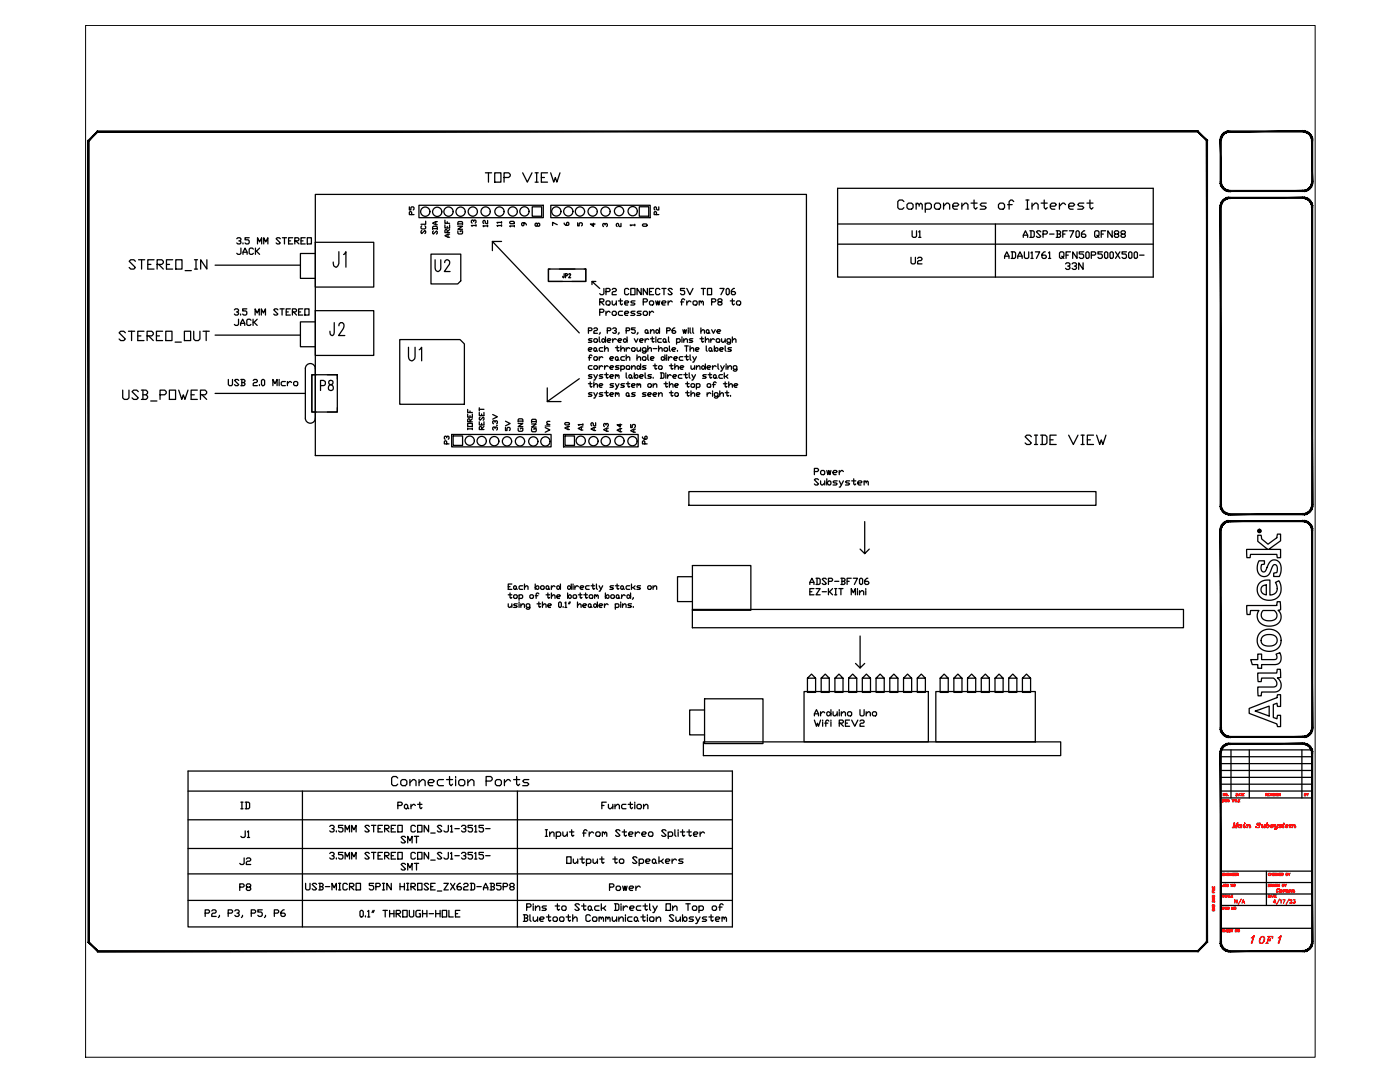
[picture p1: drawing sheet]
<svg xmlns="http://www.w3.org/2000/svg" width="279mm" height="216mm" viewBox="0 0 279 216" stroke-linecap="round" stroke-linejoin="round" font-family="sans-serif">
<defs><g id="words">
<g font-size="5.3">
<text x="96" y="37.7">TOP VIEW</text>
<text x="22.9" y="69.5">STEREO_OUT</text>
<text x="23.6" y="81.1">USB_POWER</text>
</g>
<g font-size="4.9">
<text x="203.6" y="90">SIDE VIEW</text>
<text x="77.3" y="158">Connection Ports</text>
</g>
<g font-size="4.4">
<text x="181" y="48.7">U1</text>
<text x="181" y="54">U2</text>
<text x="47.3" y="162.6">ID</text>
<text x="78.7" y="162.6">Part</text>
<text x="47.3" y="168.3">J1</text>
<text x="46.9" y="178.9">P8</text>
<text x="120.7" y="178.9">Power</text>
</g>
<text font-size="4.4" fill="#f00" x="250.5" y="189.4">OF</text>
<g font-size="4">
<text x="84" y="44.1" transform="rotate(-90 84 44.1)">P5</text>
<text x="88.5" y="48" transform="rotate(-90 88.5 48)">SDA</text>
<text x="93.1" y="46.2">13</text>
<text x="91" y="90" transform="rotate(-90 91 90)">P3</text>
<text x="103" y="87.1" transform="rotate(-90 103 87.1)">5V</text>
<text x="108.3" y="87.5" transform="rotate(-90 108.3 87.5)">GND</text>
<text x="111.8" y="86.8">A0</text>
<text x="122.8" y="87.1" transform="rotate(-90 122.8 87.1)">A3</text>
<text x="128.1" y="87.5" transform="rotate(-90 128.1 87.5)">A5</text>
<text x="46.9" y="173.6">J2</text>
</g>
<g font-size="3.5">
<text x="86.1" y="48" transform="rotate(-90 86.1 48)">SCL</text>
<text x="93.5" y="48" transform="rotate(-90 93.5 48)">GND</text>
<text x="98.4" y="46.6" transform="rotate(-90 98.4 46.6)">12</text>
<text x="98.4" y="46.2">11</text>
<text x="103.4" y="46.2">9</text>
<text x="103.7" y="46.6" transform="rotate(-90 103.7 46.6)">10</text>
<text x="109.4" y="46.2">7</text>
<text x="111.8" y="46.2">6</text>
<text x="116.8" y="46.6">4</text>
<text x="119.2" y="46.6">3</text>
<text x="122.1" y="46.6">2</text>
<text x="132.6" y="44.1" transform="rotate(-90 132.6 44.1)">P2</text>
<text x="117.5" y="87.1" transform="rotate(-90 117.5 87.1)">A1</text>
<text x="119.9" y="87.1" transform="rotate(-90 119.9 87.1)">A2</text>
<text x="125.2" y="87.5" transform="rotate(-90 125.2 87.5)">A4</text>
</g>
<text font-size="3.5" fill="#f00" x="259.3" y="160.2">BY</text>
<g font-size="3.1">
<text x="105.8" y="46.2">8</text>
<text x="114.3" y="46.2">5</text>
<text x="124.9" y="46.2">1</text>
<text x="127.4" y="46.2">0</text>
</g>
</g></defs>
<!-- layer: TITLE -->
<g fill="#000" stroke="#000" stroke-width=".2">
<path d="M243.5 36.3h.2l-.2 .3zM243.7 36.3l-.2 .3 .2-.1zM243.5 36.6l.2-.1-.1 .3zM243.7 36.5l-.1 .3h.2zM243.6 36.8h.2l-.1 .3zM243.8 36.8l-.1 .3 .2-.1zM243.7 37.1l.2-.1-.1 .3zM243.9 37l-.1 .3 .2-.1zM243.8 37.3l.2-.1v.3zM244 37.2v.3l.1-.1zM244 37.5l.1-.1 .1 .3zM244.1 37.4l.1 .3 .1-.1zM244.3 37.6l.1 .3-.2-.2zM244.3 37.6l.1 .3 .1-.2zM244.5 37.7l.1 .3-.2-.1zM244.5 37.7l.1 .3 .1-.2zM244.7 37.8l.2 .3-.3-.1zM244.7 37.8l.2 .3 .1-.2zM245 37.9l.2 .3-.3-.1zM245 37.9l.2 .3v-.2zM245.2 38l.2 .2h-.2zM245.2 38l.2 .2v-.2z"/>
<path d="M243.5 28.1l.2 8.2v-8.2zM243.5 28.1l.2 8.2h-.2z"/>
<path d="M245.2 26.1h.2v.2zM245.2 26.1v.3l.2-.1zM244.9 26.2l.3-.1v.3zM244.9 26.2l.1 .2h.2zM244.6 26.3l.3-.1 .1 .2zM244.6 26.3l.1 .2 .3-.1zM244.4 26.4l.2-.1 .1 .2zM244.4 26.4l.1 .2 .2-.1zM244.2 26.6l.2-.2 .1 .2zM244.2 26.6l.1 .2 .2-.2zM244.2 26.6l.1 .2h-.3zM244 26.8l.1 .1 .2-.1zM244 26.8l.1 .1-.3 .1zM243.8 27l.2 .1 .1-.2zM243.8 27l.2 .1-.3 .2zM243.7 27.3l.2 .1 .1-.3zM243.7 27.3l.2 .1-.3 .1zM243.6 27.5l.2 .1 .1-.2zM243.6 27.5l.2 .1-.3 .2zM243.5 27.8h.2l.1-.2zM243.5 27.8h.2l-.2 .3zM243.7 27.8l-.2 .3h.2z"/>
<path d="M245.2 39.4h.2v.2zM245.2 39.4v.2h.2zM244.9 39.4h.3v.2zM244.9 39.4l.1 .3 .2-.1zM244.6 39.5l.3-.1 .1 .3zM244.6 39.5l.1 .2h.3zM244.4 39.7l.2-.2 .1 .2zM244.4 39.7l.1 .2 .2-.2zM244.2 39.8l.2-.1 .1 .2zM244.2 39.8l.1 .2 .2-.1zM244.2 39.8l.1 .2h-.3zM244 40l.1 .2 .2-.2zM244 40l.1 .2-.3 .1zM243.8 40.3l.2 .1 .1-.2zM243.8 40.3l.2 .1-.3 .1zM243.7 40.5l.2 .1 .1-.2zM243.7 40.5l.2 .1-.3 .1zM243.6 40.7l.2 .1 .1-.2zM243.6 40.7l.2 .1-.3 .2zM243.5 41l.2 .1 .1-.3zM243.5 41l.2 .1-.2 .2zM243.7 41.1l-.2 .2h.2z"/>
<path d="M260.1 38l.2 .2h-.2zM260.1 38l.2 .2v-.2zM260.3 38l.3 .1-.3 .1zM260.3 38l.3 .1-.1-.2zM260.5 37.9l.4 .1-.3 .1zM260.5 37.9l.4 .1-.1-.2zM260.8 37.8l.3 .1-.2 .1zM260.8 37.8l.3 .1-.1-.2zM261 37.7h.3l-.2 .2zM261 37.7h.3l-.1-.1zM261.2 37.6l.3-.1-.2 .2zM261.2 37.6l.3-.1-.2-.1zM261.3 37.4l.4-.1-.2 .2zM261.5 37.2l-.2 .2 .4-.1zM261.5 37.2l.3-.1-.1 .2zM261.6 37l-.1 .2 .3-.1zM261.6 37l.3-.2-.1 .3zM261.7 36.8l-.1 .2 .3-.2zM261.7 36.8l.3-.2-.1 .2zM261.7 36.5v.3l.3-.2zM261.7 36.5l.3-.2v.3zM261.8 36.3l-.1 .2 .3-.2z"/>
<path d="M245.4 39.6h14.7v-.2zM245.4 39.4h14.7l-14.7 .2z"/>
<path d="M245.4 38.2h14.7v-.2zM245.4 38h14.7l-14.7 .2z"/>
<path d="M245.4 26.3h14.7v-.2zM245.4 26.1h14.7l-14.7 .2z"/>
<path d="M262 27.8v.3h-.2zM261.7 27.8l.1 .3 .2-.3zM261.9 27.5l.1 .3h-.3zM261.7 27.6v.2l.2-.3zM261.8 27.3l.1 .2-.2 .1zM261.6 27.4l.1 .2 .1-.3zM261.7 27l.1 .3-.2 .1zM261.5 27.1l.1 .3 .1-.4zM261.5 26.8l.2 .2-.2 .1zM261.3 26.9l.2 .2v-.3zM261.3 26.6l.2 .2-.2 .1zM261.3 26.6l-.1 .2 .1 .1zM261.1 26.4l.2 .2-.1 .2zM261.1 26.4l-.1 .2 .2 .2zM260.9 26.3l.2 .1-.1 .2zM260.9 26.3l-.1 .2 .2 .1zM260.6 26.2l.3 .1-.1 .2zM260.6 26.2l-.1 .2 .3 .1zM260.3 26.1l.3 .1-.1 .2zM260.3 26.1v.3h.2zM260.1 26.1h.2v.3zM260.1 26.1v.2l.2 .1z"/>
<path d="M261.8 28.1l.2 8.2v-8.2zM261.8 28.1l.2 8.2h-.2z"/>
<path d="M243.5 41.3l.2 59.5v-59.5zM243.5 41.3l.2 59.5h-.2z"/>
<path d="M262 41v.3h-.2zM261.7 41.1l.1 .2 .2-.3zM261.9 40.7l.1 .3-.3 .1zM261.7 40.8v.3l.2-.4zM261.8 40.5l.1 .2-.2 .1zM261.6 40.6l.1 .2 .1-.3zM261.7 40.3l.1 .2-.2 .1zM261.5 40.4l.1 .2 .1-.3zM261.5 40l.2 .3-.2 .1zM261.3 40.2l.2 .2v-.4zM261.3 39.8l.2 .2-.2 .2zM261.3 39.8l-.1 .2 .1 .2zM261.1 39.7l.2 .1-.1 .2zM261.1 39.7l-.1 .2 .2 .1zM260.9 39.5l.2 .2-.1 .2zM260.9 39.5l-.1 .2 .2 .2zM260.6 39.4l.3 .1-.1 .2zM260.6 39.4l-.1 .3h.3zM260.3 39.4h.3l-.1 .3zM260.3 39.4v.2l.2 .1zM260.1 39.4h.2v.2zM260.1 39.4v.2h.2z"/>
<path d="M261.8 41.3l.2 59.5v-59.5zM261.8 41.3l.2 59.5h-.2z"/>
<path d="M243.5 100.8h.2l-.2 .3zM243.7 100.8l-.2 .3 .2-.1zM243.5 101.1l.2-.1-.1 .3zM243.7 101l-.1 .3h.2zM243.6 101.3h.2l-.1 .3zM243.8 101.3l-.1 .3 .2-.1zM243.7 101.6l.2-.1-.1 .3zM243.9 101.5l-.1 .3 .2-.1zM243.8 101.8l.2-.1v.4zM244 101.7v.4l.1-.2zM244 102.1l.1-.2 .1 .4zM244.1 101.9l.1 .4 .1-.2zM244.3 102.1l.1 .3-.2-.1zM244.3 102.1l.1 .3 .1-.2zM244.5 102.2l.1 .4-.2-.2zM244.5 102.2l.1 .4 .1-.3zM244.7 102.3l.2 .4-.3-.1zM244.7 102.3l.2 .4 .1-.3zM245 102.4l.2 .3h-.3zM245 102.4l.2 .3v-.2zM245.2 102.5l.2 .2h-.2zM245.2 102.5l.2 .2v-.2z"/>
<path d="M243.5 105.8l.2 39.4v-39.4zM243.5 105.8l.2 39.4h-.2z"/>
<path d="M245.2 103.9h.2v.2zM245.2 103.9v.2h.2zM244.9 104l.3-.1v.2zM244.9 104l.1 .2 .2-.1zM244.6 104h.3l.1 .2zM244.6 104l.1 .2h.3zM244.4 104.2l.2-.2 .1 .2zM244.4 104.2l.1 .2 .2-.2zM244.2 104.3l.2-.1 .1 .2zM244.2 104.3l.1 .2 .2-.1zM244.2 104.3l.1 .2h-.3zM244 104.5l.1 .2 .2-.2zM244 104.5l.1 .2-.3 .1zM243.8 104.8l.2 .1 .1-.2zM243.8 104.8l.2 .1-.3 .1zM243.7 105l.2 .1 .1-.2zM243.7 105l.2 .1-.3 .2zM243.6 105.3h.2l.1-.2zM243.6 105.3h.2l-.3 .2zM243.5 105.5l.2 .1 .1-.3zM243.5 105.5l.2 .1-.2 .2zM243.7 105.6l-.2 .2h.2z"/>
<path d="M245.4 103.9v.2l14.7-.2zM245.4 104.1l14.7-.2v.2z"/>
<path d="M245.4 102.5v.2l14.7-.2zM245.4 102.7l14.7-.2v.2z"/>
<path d="M260.1 102.5l.2 .2h-.2zM260.1 102.5l.2 .2v-.2zM260.3 102.5l.3 .2h-.3zM260.3 102.5l.3 .2-.1-.3zM260.5 102.4l.4 .2-.3 .1zM260.5 102.4l.4 .2-.1-.3zM260.8 102.3l.3 .1-.2 .2zM260.8 102.3l.3 .1-.1-.2zM261 102.2l.3 .1-.2 .1zM261 102.2l.3 .1-.1-.2zM261.2 102.1h.3l-.2 .2zM261.2 102.1h.3l-.2-.2zM261.3 101.9l.4-.1-.2 .3zM261.5 101.7l-.2 .2 .4-.1zM261.5 101.7l.3-.1-.1 .2zM261.6 101.5l-.1 .2 .3-.1zM261.6 101.5l.3-.2-.1 .3zM261.7 101.3l-.1 .2 .3-.2zM261.7 101.3l.3-.2-.1 .2zM261.7 101v.3l.3-.2zM262 100.8v.3l-.3-.1zM261.8 100.8l-.1 .2 .3-.2z"/>
<path d="M262 105.5v.3h-.2zM261.7 105.6l.1 .2 .2-.3zM261.9 105.3l.1 .2-.3 .1zM261.7 105.3v.3l.2-.3zM261.8 105l.1 .3h-.2zM261.6 105.1l.1 .2 .1-.3zM261.7 104.8l.1 .2-.2 .1zM261.5 104.9l.1 .2 .1-.3zM261.5 104.5l.2 .3-.2 .1zM261.3 104.7l.2 .2v-.4zM261.3 104.3l.2 .2-.2 .2zM261.3 104.3l-.1 .2 .1 .2zM261.1 104.2l.2 .1-.1 .2zM261.1 104.2l-.1 .2 .2 .1zM260.9 104l.2 .2-.1 .2zM260.9 104l-.1 .2 .2 .2zM260.6 104h.3l-.1 .2zM260.6 104l-.1 .2h.3zM260.3 103.9l.3 .1-.1 .2zM260.3 103.9v.2l.2 .1zM260.1 103.9h.2v.2zM260.1 103.9v.2h.2z"/>
<path d="M261.8 105.8l.2 39.4v-39.4zM261.8 105.8l.2 39.4h-.2z"/>
<path d="M243.5 145.2h.2l-.2 .3zM243.7 145.2l-.2 .3h.2zM243.5 145.5h.2l-.1 .3zM243.7 145.5l-.1 .3 .2-.1zM243.6 145.8l.2-.1-.1 .3zM243.8 145.7l-.1 .3 .2-.1zM243.7 146l.2-.1-.1 .4zM243.9 145.9l-.1 .4 .2-.2zM243.8 146.3l.2-.2v.4zM244 146.1v.4l.1-.2zM244 146.5l.1-.2 .1 .4zM244.1 146.3l.1 .4 .1-.2zM244.3 146.5l.1 .3-.2-.1zM244.3 146.5l.1 .3 .1-.1zM244.5 146.7l.1 .3-.2-.2zM244.5 146.7l.1 .3 .1-.2zM244.7 146.8l.2 .3-.3-.1zM244.7 146.8l.2 .3 .1-.2zM245 146.9l.2 .2h-.3zM245 146.9l.2 .2v-.2zM245.2 146.9l.2 .3-.2-.1zM245.2 146.9l.2 .3v-.3z"/>
<path d="M243.5 150.2l.2 37.8v-37.8zM243.5 150.2l.2 37.8h-.2z"/>
<path d="M245.2 148.3h.2v.2zM245.2 148.3v.2h.2zM244.9 148.4l.3-.1v.2zM244.9 148.4l.1 .2 .2-.1zM244.6 148.5l.3-.1 .1 .2zM244.6 148.5l.1 .2 .3-.1zM244.4 148.6l.2-.1 .1 .2zM244.4 148.6l.1 .2 .2-.1zM244.2 148.8l.2-.2 .1 .2zM244.2 148.8l.1 .1 .2-.1zM244.2 148.8l.1 .1-.3 .1zM244 149l.1 .1 .2-.2zM244 149l.1 .1-.3 .1zM243.8 149.2l.2 .1 .1-.2zM243.8 149.2l.2 .1-.3 .1zM243.7 149.4l.2 .1 .1-.2zM243.7 149.4l.2 .1-.3 .2zM243.6 149.7l.2 .1 .1-.3zM243.6 149.7l.2 .1-.3 .2zM243.5 150h.2l.1-.2zM243.5 150h.2l-.2 .2zM243.7 150l-.2 .2h.2z"/>
<path d="M245.4 148.3v.2l14.7-.2zM245.4 148.5l14.7-.2v.2z"/>
<path d="M245.4 146.9v.3l14.7-.3zM245.4 147.2l14.7-.3v.3z"/>
<path d="M260.1 146.9l.2 .2-.2 .1zM260.1 146.9l.2 .2v-.2zM260.3 146.9l.3 .2h-.3zM260.3 146.9l.3 .2-.1-.2zM260.5 146.9l.4 .1-.3 .1zM260.5 146.9l.4 .1-.1-.2zM260.8 146.8h.3l-.2 .2zM260.8 146.8h.3l-.1-.1zM261 146.7h.3l-.2 .1zM261 146.7h.3l-.1-.2zM261.2 146.5h.3l-.2 .2zM261.2 146.5h.3l-.2-.2zM261.3 146.3h.4l-.2 .2zM261.5 146.1l-.2 .2h.4zM261.5 146.1l.3-.1-.1 .3zM261.6 145.9l-.1 .2 .3-.1zM261.6 145.9l.3-.1-.1 .2zM261.7 145.7l-.1 .2 .3-.1zM261.7 145.7l.3-.2-.1 .3zM261.7 145.5v.2l.3-.2zM261.7 145.5l.3-.3v.3zM261.8 145.2l-.1 .3 .3-.3z"/>
<path d="M262 150v.2h-.2zM261.7 150l.1 .2 .2-.2zM261.9 149.7l.1 .3h-.3zM261.7 149.8v.2l.2-.3zM261.8 149.4l.1 .3-.2 .1zM261.6 149.5l.1 .3 .1-.4zM261.7 149.2l.1 .2-.2 .1zM261.5 149.3l.1 .2 .1-.3zM261.5 149l.2 .2-.2 .1zM261.3 149.1l.2 .2v-.3zM261.3 148.8l.2 .2-.2 .1zM261.3 148.8l-.1 .1 .1 .2zM261.1 148.6l.2 .2-.1 .1zM261.1 148.6l-.1 .2 .2 .1zM260.9 148.5l.2 .1-.1 .2zM260.9 148.5l-.1 .2 .2 .1zM260.6 148.4l.3 .1-.1 .2zM260.6 148.4l-.1 .2 .3 .1zM260.3 148.3l.3 .1-.1 .2zM260.3 148.3v.2l.2 .1zM260.1 148.3h.2v.2zM260.1 148.3v.2h.2z"/>
<path d="M261.8 150.2l.2 37.8v-37.8zM261.8 150.2l.2 37.8h-.2z"/>
<path d="M240.8 28.1v159.8l.2 .1zM240.8 28.1l.2-.1v160zM239 26.3l1.8 1.8 .2-.1zM239.1 26.1l1.9 1.9-2-1.7zM19.5 26.3h219.5l.1-.2zM19.5 26.1h219.6l-219.6 .2zM19.5 26.1l-1.7 2 1.7-1.8zM19.5 26.1l-1.7 2-.2-.1zM17.6 28l.2 159.9v-159.8zM17.6 28l.2 159.9-.2 .1zM17.6 188l1.9 1.7-1.7-1.8zM17.6 188l1.9 1.7v.2zM19.5 189.7v.2l219.5-.2zM19.5 189.9l219.5-.2 .1 .2zM240.8 187.9l-1.8 1.8 .1 .2zM240.8 187.9l.2 .1-1.9 1.9z"/>
<path d="M243.5 188h.2l-.2 .2zM243.7 188l-.2 .2h.2zM243.5 188.2h.2l-.1 .3zM243.7 188.2l-.1 .3h.2zM243.6 188.5h.2l-.1 .3zM243.8 188.5l-.1 .3 .2-.1zM243.7 188.8l.2-.1-.1 .3zM243.9 188.7l-.1 .3 .2-.1zM243.8 189l.2-.1v.3zM244 188.9v.3l.1-.1zM244 189.2l.1-.1 .1 .3zM244.1 189.1l.1 .3 .1-.1zM244.3 189.3l.1 .3-.2-.2zM244.3 189.3l.1 .3 .1-.2zM244.5 189.4l.1 .3-.2-.1zM244.5 189.4l.1 .3 .1-.2zM244.7 189.5l.2 .3-.3-.1zM244.7 189.5l.2 .3 .1-.2zM245 189.6l.2 .3-.3-.1zM245 189.6l.2 .3v-.2zM245.2 189.7l.2 .2h-.2zM245.2 189.7l.2 .2v-.2z"/>
<path d="M245.4 189.7v.2l14.7-.2zM245.4 189.9l14.7-.2v.2z"/>
<path d="M260.1 189.7l.2 .2h-.2zM260.1 189.7l.2 .2v-.2zM260.3 189.7l.3 .1-.3 .1zM260.3 189.7l.3 .1-.1-.2zM260.5 189.6l.4 .1-.3 .1zM260.5 189.6l.4 .1-.1-.2zM260.8 189.5l.3 .1-.2 .1zM260.8 189.5l.3 .1-.1-.2zM261 189.4h.3l-.2 .2zM261 189.4h.3l-.1-.1zM261.2 189.3l.3-.1-.2 .2zM261.2 189.3l.3-.1-.2-.1zM261.3 189.1l.4-.1-.2 .2zM261.5 188.9l-.2 .2 .4-.1zM261.5 188.9l.3-.1-.1 .2zM261.6 188.7l-.1 .2 .3-.1zM261.6 188.7l.3-.2-.1 .3zM261.7 188.5l-.1 .2 .3-.2zM261.7 188.5l.3-.3-.1 .3zM261.7 188.2v.3l.3-.3zM261.7 188.2l.3-.2v.2zM261.8 188l-.1 .2 .3-.2z"/>
</g>
<g fill="none" stroke="#000" stroke-width=".25">
<path d="M240.9 28.1v10.2M243.6 159.2h18.3M243.6 149.6h18.3M243.6 151h18.3M243.6 152.4h18.3M243.6 153.7h18.3M243.6 155.1h18.3M243.6 156.5h18.3M243.6 157.8h18.3M245.7 149.6v9.6M249.3 149.6v9.6M259.8 149.6v9.6"/>
<path d="M240.9 173.9v14.1M243.6 173.8h18.3M243.6 176.1h18.3M243.6 178.4h18.3M252.7 173.8v6.9M243.6 180.7h18.3M243.6 185.2h18.3"/>
</g>
<g fill="none" stroke="#f00" stroke-width=".25">
<path d="M244 159.6l.3 .1-.1 .3h-.2zM244.4 158.3v.5l-.3-.5v.5M244.5 159.6l.1 .4 .1-.4 .1 .4 .1-.4M245.1 158.8h.1M245.3 159.7l-.3-.1v.3l.2 .1 .1-.2h-.1M245.8 159.6h.3M246 159.6v.4M246.2 159.6v.4M246.4 159.6h.3M246.6 159.6v.4M246.7 158.3l.3 .1-.1 .4h-.2zM246.8 159.6v.4h.3"/>
<path d="M247.2 158.8l.1-.5 .2 .5M247.2 159.8h.1M247.2 158.6h.2M247.4 159.6h-.2v.4h.2M247.6 158.3h.3M247.8 158.3v.5M248 158.6h.2M248.3 158.3h-.3v.5h.3M252.6 158.6l.3-.1v-.1l-.3-.1v.5M252.8 158.6l.1 .2M253.1 158.6h.1M253.3 158.3h-.2v.5h.2"/>
<path d="M253.5 158.3l.2 .5 .1-.5M253.9 158.3v.5M254.4 158.4h-.3l.3 .3-.1 .1-.2-.1M254.5 158.3v.5M255.5 158.3v.5l-.3-.5v.5M241.9 179.1l.5 .1-.5 .1 .5 .1-.5 .1M241.9 177.8v.3h.5M241.9 176.9v.3h.5v-.3M241.9 177.7h.5M242 179.7h.3l.1 .3h-.5zM242.1 178.7a.19 .19 0 0 0-.1 .2 .19 .19 0 0 0 .3 0 .19 .19 0 0 0 0-.2l-.1 .1M242.2 177v.2"/>
<path d="M242.2 178v.1M242.4 177.3v.3h-.5M244 174.5h.2M244.2 176.4v.5l-.2-.1M244.3 174.2h-.3v.5h.3M244.3 178.6h-.3l.3 .3-.1 .1h-.2M244.7 174.2v.5l-.3-.5v.5M244.8 178.7a.19 .19 0 0 0-.3 0 .19 .19 0 0 0 0 .2 .19 .19 0 0 0 .3 0M244.8 176.7l.3-.2-.3-.1v.5h.3l-.1-.2M244.9 179l.2-.4 .1 .4M245 178.9h.2M245.2 174.4a.17 .17 0 0 0-.2-.2 .17 .17 0 0 0-.1 .2 .19 .19 0 0 0 0 .3 .19 .19 0 0 0 .3-.1l-.1-.1"/>
<path d="M245.3 174.2v.5M245.4 178.6v.4h.2M245.7 178.8h.2M245.8 174.2v.5l-.3-.5v.5M245.9 165.1h.3M246 176.4v.5l-.3-.5v.5M246 174.5h.2M246 178.6h-.3v.4h.3M246.1 165.1l.2-.9 .1 .9 .5-.9-.2 .9M246.2 164.2h.2v.9M246.3 174.2h-.3v.5h.3M246.4 174.5h.2"/>
<path d="M246.5 165.1h.4M246.7 174.2h-.3v.5h.3M246.8 174.5l.3-.2-.3-.1v.5M246.9 179.5v.7l-.5-.7v.7M246.9 164.2h.2M247 174.5l.1 .2M247 164.2l-.3 .9M247.4 164.5l-.2 .3v.3M247.7 164.5l-.1 .6h.1l.2-.1M247.7 164.5l-.1 .6M247.7 179.4l-.6 1M248 180h.3"/>
<path d="M248.1 164.7l.1-.2 .2 .1-.1 .5M248.3 164.5l-.1 .6h.2l.1-.1M248.4 164.2h.1M248.7 164.7l.2-.2 .1 .1-.1 .5M248.9 164.5v.6M249 164.8l.2-.2h.2v.5M249.3 164.5v.6h.2l.1-.1M250.9 164.5l.4 .3a.31 .31 0 0 1-.3 .4 .31 .31 0 0 1-.3-.3v.2h.1M251.4 164.3l.1-.1v.3a.31 .31 0 0 0-.3-.3 .31 .31 0 0 0-.3 .3l.4 .3M251.7 164.7l.1-.2 .2 .1v.5M251.9 164.5v.6h.1l.2-.1 .2-.5M252.3 164.8v.3l.3-.1"/>
<path d="M252.5 164.5l-.1 .6M252.8 164.2h.1l-.1 .6v-.1a.25 .25 0 0 1 .4-.1 .25 .25 0 0 1 0 .4l-.3 .1-.1-.3M252.9 164.2l-.2 .6 .1 .3M253.1 176.4l.3 .1-.1 .4h-.2zM253.1 178.6h.3l-.1 .4h-.2zM253.2 164.6v.2l-.2 .3M253.4 174.4a.17 .17 0 0 0-.1-.2 .17 .17 0 0 0-.2 .2 .19 .19 0 0 0 .1 .3 .19 .19 0 0 0 .2-.1M253.6 176.7l.2-.1 .1-.1-.3-.1v.5M253.6 179l.2-.4 .1 .4M253.6 174.2v.5M253.6 174.5h.3M253.6 164.7l.4 .2a.23 .23 0 0 1-.2 .3 .23 .23 0 0 1-.3-.2l.1 .1"/>
<path d="M253.7 178.9h.2M253.7 176.7l.2 .2M253.9 174.2v.5M254 176.9l.2-.5 .2 .5M254.1 174.5h.1M254.1 178.6h.3M254.1 164.6h-.5l.4 .4M254.1 176.8h.2M254.2 178.6v.4M254.3 164.7l.1-.2 .2 .1v.5M254.3 174.2h-.2v.5h.2M254.5 178.8h.1"/>
<path d="M254.5 164.5v.6h.3l.1-.3M254.5 176.4l.1 .5 .1-.5 .1 .5 .2-.5M254.6 180h-.5l.4-.5v.7M254.7 178.6h-.2v.4h.2M254.8 174.4a.17 .17 0 0 0-.2-.2 .17 .17 0 0 0-.1 .2v.1a.17 .17 0 0 0 .1 .2 .17 .17 0 0 0 .2-.1M254.9 174.2v.5M255 164.5l-.4 1M255 174.4l.2 .3M255 177.3v.1a.42 .42 0 0 0-.1 .6M255.1 164.5l-.3 .9h-.4M255.2 174.2l-.3 .3M255.2 177.4l.1 .1a.29 .29 0 0 0-.5 .1 .29 .29 0 0 0 .3 .4l.1-.1"/>
<path d="M255.3 164.7l.3 .2a.23 .23 0 0 1-.1 .3 .23 .23 0 0 1-.3-.2v.1M255.3 176.4v.5l-.3-.5v.5M255.4 179.4l-.6 1M255.4 174.5h.2M255.5 179.7l.2-.2v.7M255.6 177.6l-.2 .4M255.7 174.2h-.3v.5h.3M255.7 164.6h-.4l.4 .4M255.8 174.2l.3 .2-.2 .3h-.1zM255.8 177.6l-.1 .4 .2-.1M255.8 177.6v.4M255.9 176.7l.3-.2-.3-.1v.5h.3l-.1-.2"/>
<path d="M255.9 164.5h.4M256 179.5h.5l-.4 .7M256.1 177.7l.2-.1-.1 .4M256.2 164.2l-.2 .9h.2l.1-.1M256.2 177.6v.4M256.2 164.2l-.1 .9M256.4 176.4l.2 .3 .1-.3M256.5 177.6l-.2 .2M256.6 176.7v.2M256.6 164.9l.5-.2a.28 .28 0 0 0-.4-.1 .28 .28 0 0 0-.1 .4 .28 .28 0 0 0 .4 0M256.7 174.5l.2-.1 .1-.1-.3-.1v.5l.3-.1-.1-.1M256.7 177.7l.3 .3h-.4"/>
<path d="M256.8 164.5l-.2 .2v.4M257 177.6h-.3l.3 .3M257.1 174.2l.2 .3 .2-.3M257.3 179.4l-.6 1M257.3 164.7l.1-.2 .2 .1-.1 .5M257.3 174.5v.2M257.4 177.6a.22 .22 0 0 0-.3 .2 .22 .22 0 0 0 .4 .2l.1-.3-.2-.1-.2 .1v.3M257.4 179.7l.2-.2 .2 .2-.4 .5h.4M257.5 177.6l-.1 .4M257.5 164.5l-.1 .6M257.5 164.8l.3-.3 .2 .1-.1 .5M257.7 177.7l.2-.1v.4"/>
<path d="M257.9 177.6l-.1 .4M257.9 164.5v.6M257.9 177.8l.3-.2v.4M258 164.8l.2-.2h.2v.5M258.1 179.5h.4l-.2 .3a.23 .23 0 0 1 .1 .4 .23 .23 0 0 1-.4-.1M258.2 177.6v.4l.2-.1M258.3 164.5v.6h.2l.1-.1M242 180.6h.3l.1 .2h-.5zM242.1 181.4a.19 .19 0 0 0-.1 .3 .19 .19 0 0 0 .3 0 .19 .19 0 0 0 0-.3M242.2 181v.3M242.4 181l-.5 .1 .5 .2M244 181l.3 .1-.1 .3-.2 .1z"/>
<path d="M244.3 185.6h-.3l.3 .2-.1 .2-.2-.1M244.4 185.5v.5M244.4 185.7h.3M244.5 181l.1 .5 .1-.5 .1 .5 .1-.5M244.7 185.5v.5M244.9 185.7h.2M245.2 185.5h-.3v.5h.3M245.3 181.1a.19 .19 0 0 0-.3 0 .19 .19 0 0 0 0 .3 .19 .19 0 0 0 .3-.1h-.1M245.3 185.7h.2M245.6 185.5h-.3v.5h.3M245.7 185.5h.3M245.9 185.5v.5"/>
<path d="M246.1 181v.5l-.3-.5v.5M246.8 185.5v.5l-.3-.5v.5M247.9 180.2l.2-.7 .3 .7"/>
<circle cx="244.8" cy="158.5" r=".21"/>
<circle cx="254.9" cy="158.5" r=".21"/>
<circle cx="244.5" cy="176.7" r=".21"/>
<circle cx="246.3" cy="176.7" r=".21"/>
<circle cx="247.3" cy="164.9" r=".28"/>
<circle cx="255.5" cy="177.8" r=".21"/>
<circle cx="246.5" cy="181.2" r=".21"/>
<circle cx="247.2" cy="185.7" r=".21"/>
</g>
<!-- layer: 0 -->
<g fill="none" stroke="#000" stroke-width=".25">
<path d="M167.2 37.6h63v17.7h-63zM194.4 39.9v1.5l.3 .3 .3-.3M204.7 39.9h.6M205 39.9v1.8M208.4 39.9v1.5l.3 .3 .3-.3M217.5 39.9v1.5l.3 .3 .3-.3M27 52.1l-.3-.3h-.6l-.3 .3 1.2 1.3-.3 .3h-.6l-.3-.3M27.6 51.8h1.3M28.3 51.8v1.9M29.5 52.8h.6M30.7 51.8h-1.2v1.9h1.2M31.4 52.8h.9l.3-.3v-.4l-.3-.3h-.9v1.9"/>
<path d="M31.7 52.8l.9 .9M33.2 52.8h.6M34.5 51.8h-1.3v1.9h1.3M35.1 51.8h1.2v1.9h-1.2zM36.9 54h1.3M38.8 51.8h.6M38.8 53.7h.6M39.1 51.8v1.9M41.3 51.8v1.9l-1.3-1.9v1.9M47.3 47.6l.2-.2h.4l.2 .2-.2 .5h-.2M47.9 48.1l.2 .2-.2 .4h-.4l-.2-.2M48.1 49.5v1l-.2 .3h-.4l-.2-.3"/>
<path d="M48.5 50.8v-.5l.4-.8 .4 .8v.5M48.5 48.5v.2M48.5 50.3h.8M49.7 47.4h-.8v.5h.6l.2 .2v.4l-.2 .2h-.4l-.2-.2M50.6 49.7l-.2-.2h-.5l-.2 .2v.8l.2 .3h.5l.2-.3M51 49.5v1.3M51.2 50.1l.6 .7M51.4 48.7v-1.3l.4 .9 .4-.9v1.3M51.8 49.5l-.6 .6h-.2M52.6 48.7v-1.3l.4 .9 .5-.9v1.3M55.9 47.6l-.2-.2h-.4l-.2 .2 .8 .9-.2 .2h-.4l-.2-.2M56.4 47.4h.8"/>
<path d="M56.8 47.4v1.3M57.6 48.1h.4M58.4 47.4h-.8v1.3h.8M58.8 48.1h.7l.2-.5-.2-.2h-.7v1.3M59 48.1l.7 .6M60.1 48.1h.4M60.9 47.4h-.8v1.3h.8M61.3 47.4h.8v1.3h-.8zM98.3 48.2v1.8M100.1 48.2h-1.8l17.3 18.2M118.1 56.2v.6M118.9 56.2h-.8l1.6 1.4"/>
<path d="M120.5 57.6v1l-.2 .2h-.4l-.2-.2M120.9 58.2h.6l.3-.4-.3-.2h-.6v1.2M122.2 57.8l.2-.2h.4l.2 .2-.2 .4h-.4l-.2 .2v.4h.8M123.8 59.6v1.1l.2 .2 .2-.2M125.5 57.8l-.2-.2h-.4l-.2 .2v.8l.2 .2h.4l.2-.2M125.9 57.6h.8v1.2h-.8zM128 57.6v1.2l-.9-1.2v1.2M129.2 57.6v1.2l-.8-1.2v1.2M129.6 58.2h.4M130.4 57.6h-.8v1.2h.8M131.7 57.8l-.2-.2h-.4l-.2 .2v.8l.2 .2h.4l.2-.2M132.1 57.6h.8"/>
<path d="M132.5 57.6v1.2M134.2 57.8l-.2-.2h-.5l-.2 .2 .9 .8-.2 .2h-.5l-.2-.2M136.6 57.6h-.8v.4h.6l.2 .2v.4l-.2 .2h-.4l-.2-.2M136.6 59.8l-.2-.2-.4 .2v1.1M137.1 57.6l.6 1.2 .6-1.2M140 57.6h.8M140.4 57.6v1.2M141.2 57.6h.8v1.2h-.8zM143.7 57.6h.8l-.6 1.2M144.9 57.8l.2-.2 .4 .2v.8l-.2 .2-.4-.2zM146.2 59.6v1.1l.2 .2 .2-.2M146.6 57.6h-.2l-.4 .4v.6l.2 .2h.4l.2-.2-.2-.4h-.6"/>
<path d="M167.2 44.7h63M167.2 48.7h63M180.4 40.2l-.3-.3h-.6l-.3 .3v1.2l.3 .3h.6l.3-.3M181 40.8l.3-.3h.6l.3 .3v.6l-.3 .3h-.6l-.3-.3zM182.8 40.8l.3-.3 .3 .3v.3M182.8 40.5v1.2M183.4 40.8l.3-.3 .4 .3v.9M184.7 40.8l.3-.3h.6l.3 .3v.6l-.3 .3h-.9M184.7 40.5v1.9M186.8 40.5h.6l.3 .3v.6l-.3 .3h-.6l-.3-.3v-.6zM188.3 41.1l.6-.6h.3l.3 .3v.9M188.3 40.5v1.2"/>
<path d="M190.1 41.1h1l.3-.3-.3-.3h-.7l-.3 .3v.6l.3 .3h.7M192 41.1l.6-.6h.3l.3 .3v.9M192 40.5v1.2M193.8 40.5h1.2M196.8 40.5h-.9l-.3 .3 .3 .3h.6l.3 .3-.3 .3h-.9M198.7 44.7v10.6M199.3 40.8l.3-.3h.6l.3 .3v.6l-.3 .3h-.6l-.3-.3zM200.5 51.6v-.5l.4-.8 .5 .8v.5M200.5 51.1h.9M201.1 40.8h.9M201.8 50.3h.7l.2 .2v.8l-.2 .3h-.7M202 50.3v1.3"/>
<path d="M202.3 40.2l-.3-.3h-.3l-.3 .3v1.5M203.1 51.6v-.5l.5-.8 .4 .8v.5M203.1 51.1h.9M204.2 47.4v-.5l.4-.8 .5 .8v.5M204.2 46.9h.9M204.4 50.3v1l.2 .3h.5l.2-.3v-1M204.7 41.7h.6M205.5 46.1h.7l.2 .2v.8l-.2 .3h-.7M205.8 50.5l.2-.2v1.3M205.8 46.1v1.3M205.8 51.6h.4M206 41.1l.6-.6h.3l.3 .3v.9"/>
<path d="M206 40.5v1.2M206.6 50.3h.9l-.7 1.3M207.7 46.3l-.2-.2h-.4l-.3 .2 .9 .8-.2 .3h-.4l-.3-.3M207.8 40.5h1.2M208.2 46.7h.6l.2-.4-.2-.2h-.6v1.3M208.6 50.3h-.2l-.5 .4v.6l.3 .3h.4l.2-.5-.2-.2h-.7M209.3 50.5l.2-.2v1.3M209.3 51.6h.4M209.5 46.7h.9M209.6 41.1h.9l.3-.3-.3-.3h-.6l-.3 .3v.6l.3 .3h.6M210.8 46.1h.6l.3 .2-.3 .4M211 46.7h.4l.3 .4-.3 .3h-.6"/>
<path d="M211 46.1v1.3M211.4 40.5v1.2M211.9 51.1l.2 .2-.2 .3h-.2l-.3-.3v-.8l.3-.2h.4l.2 .2v.6l-.2 .2 .2 .3M212.1 46.7h.4M212.7 40.8l-.3-.3h-.4l-.6 .6M212.7 52.7l.2-.3h.4l.2 .3-.2 .4h-.2M212.8 50.9h.4M213 46.1h-.9v1.3M213.3 41.1h.9l.3-.3-.3-.3h-.6l-.3 .3v.6l.3 .3h.6M213.3 53.1l.2 .2-.2 .5h-.4l-.2-.3M213.4 46.1h.9l-.7 1.3M213.6 50.3h-.8v1.3"/>
<path d="M214 52.7l.2-.3h.4l.2 .3v.2l-.4 .2M214.6 53.1l.2 .2-.2 .5h-.4l-.2-.3M214.9 46.1l.5 .2v.8l-.2 .3h-.3l-.2-.3v-.8zM214.9 50.3v1.3l-.8-1.3v1.3M216.2 52.4v1.4l-.9-1.4v1.4M216.3 50.3h-.9v.4h.6l.3 .2v.4l-.3 .3h-.4l-.2-.3M216.3 40.5h-.9l-.3 .3 .3 .3h.6l.3 .3-.3 .3h-.9M216.5 46.1h-.2l-.5 .4v.6l.2 .3h.5l.2-.3-.2-.4h-.7M216.7 50.5l.2-.2 .5 .2v.8l-.3 .3-.4-.3zM216.9 40.5h1.2M217.8 50.9h.7l.2-.4-.2-.2h-.7v1.3M218.9 46.9l.2 .2-.4 .3-.2-.3v-.8l.2-.2h.4l.2 .2v.6l-.2 .2 .2 .3"/>
<path d="M219.8 46.7h.4M220 50.3h-.9v.4h.7l.2 .2v.4l-.2 .3h-.5l-.2-.3M220.4 50.5l.3-.2 .4 .2v.8l-.2 .3-.5-.3zM220.7 46.1h-.9v1.3M221.5 50.5l.2-.2 .5 .2v.8l-.2 .3-.5-.3zM222 46.1v1.3l-.9-1.3v1.3M222.6 46.7l-.2-.2 .2-.4h.5l.2 .2-.2 .4h-.5l-.2 .2 .2 .5h.5l.2-.3-.2-.4M222.6 50.3l.9 1.3M223.5 50.3l-.9 1.3M223.9 46.7l-.2-.2 .2-.4h.5l.2 .4-.2 .2h-.5l-.2 .4 .2 .3h.5l.2-.3-.2-.4M224.8 50.3h-.9v.4h.7l.2 .2v.4l-.2 .3h-.4l-.3-.3M225.2 50.5l.3-.2 .4 .2v.8l-.2 .3-.5-.3z"/>
<path d="M226.3 50.5l.3-.2 .4 .2v.8l-.2 .3-.5-.3zM227.4 50.9h.9M45.6 75.7v1l.2 .3h.4l.2-.3v-1M46.8 61.8l.2-.2h.4l.2 .2v.2l-.4 .2M47.4 62.2l.2 .3-.2 .4h-.4l-.2-.2M47.6 63.7v1l-.2 .2h-.4l-.2-.2M47.6 75.9l-.2-.2h-.4l-.2 .2 .8 .8-.2 .3h-.4l-.2-.3M48 64.9v-.4l.4-.8 .4 .8v.4M48 62.7v.2M48 64.5h.8M48.1 75.7h.6l.2 .2-.2 .4M48.3 76.3h.4l.2 .4-.2 .3h-.6"/>
<path d="M48.3 75.7v1.3M49.3 61.6h-.9v.4h.7l.2 .2v.5l-.2 .2h-.5l-.2-.2M50.1 63.9l-.2-.2h-.4l-.2 .2v.8l.2 .2h.4l.2-.2M50.5 63.7v1.2M50.5 75.9l.2-.2h.5l.2 .2-.2 .4h-.5l-.2 .2v.5h.9M50.7 64.3l.6 .6M50.9 62.9v-1.3l.4 .9 .4-.9v1.3M51.3 63.7l-.6 .6h-.2M51.8 76.7v.3M52.2 62.9v-1.3l.4 .9 .4-.9v1.3M52.2 75.9l.2-.2 .4 .2v.8l-.2 .3-.4-.3zM54.5 77v-1.3l.4 .8 .4-.8v1.3"/>
<path d="M55.5 61.8l-.2-.2h-.5l-.2 .2 .9 .9-.2 .2h-.5l-.2-.2M55.7 75.7v.2M55.7 76.1v.9M55.9 61.6h.8M56.3 61.6v1.3M56.9 76.1h-.6l-.2 .2v.4l.2 .3h.6M57.1 62.2h.4M57.4 76.1v.9M57.9 61.6h-.8v1.3h.8M58.2 76.3l-.4-.2-.4 .4M58.4 62.2h.6l.2-.4-.2-.2h-.6v1.3M58.6 62.2l.6 .7"/>
<path d="M58.6 76.3l.2-.2h.4l.2 .2v.4l-.2 .3h-.4l-.2-.3zM59.6 62.2h.4M60.4 61.6h-.8v1.3h.8M60.8 61.6h.9v1.3h-.9zM115.6 75.6l-6.4 4.5v-2.7M117.4 66h.6l.2-.4-.2-.2h-.6v1.1M117.4 69.7h.6l.2-.1-.2-.2h-.4l-.2 .2v.3l.2 .2h.4M117.4 71.4h.6M117.4 76.6h.8M117.8 76.2v.9l.2 .2 .2-.2M118.2 67.6h-.6l-.2 .2 .8 .3-.2 .2h-.6M118.2 71l-.2-.2-.4 .2v.9"/>
<path d="M118.2 73h-.6l-.2 .2v.3l.2 .2h.6M118.2 74.8h-.6l-.2 .1 .8 .4-.2 .2h-.6M118.2 78.4h-.6l-.2 .1 .8 .4-.2 .2h-.6M118.5 65.6l.2-.2h.4l.1 .2-.1 .4h-.4l-.2 .1v.4h.7M118.5 67.8l.2-.2h.4l.1 .2v.3l-.1 .2h-.4l-.2-.2zM118.5 69.6l.4-.2 .2 .2v.3l-.4 .2-.2-.2zM118.5 71.4l.2-.2h.4l.1 .2v.3l-.1 .2h-.4l-.2-.2zM118.5 73.2l.2-.2h.4l.1 .2v.3l-.1 .2h-.4l-.2-.2zM118.5 76.9l.4-.3h.2l.1 .1v.6M118.5 74.8l.4 .7M118.5 76.2v1.1M118.5 78.4l.4 .7"/>
<path d="M119.1 69.9l.1 .2M119.2 74.8l-.5 1h-.2M119.2 78.4l-.5 1h-.2M119.6 67.2v.9l.2 .2M119.6 76.9h.5l.2-.2-.2-.1h-.3l-.2 .1v.4l.2 .2h.3M119.6 71.2v.7M119.6 73v.7M119.7 60.2h.6l.2-.4-.2-.2h-.6v1.3M119.7 62.3h.6l.2-.4-.2-.2h-.6v1.2M119.8 66.3l-.2 .4M119.9 60.2l.6 .7M120.1 67.8l.4-.2 .3 .3-.3 .4h-.2l-.2-.2z"/>
<path d="M120.3 69.4h-.5l-.2 .2v.3l.2 .2h.5M120.3 71.4l-.3-.2-.4 .3M120.3 73.2l-.3-.2-.4 .3M120.3 74.8h-.5l-.2 .1 .7 .4-.2 .2h-.5M120.3 78.4h-.5l-.2 .1 .7 .4-.2 .2h-.5M120.7 69.7l.3-.3h.2l.2 .2v.5M120.7 69v1.1M120.7 73v.7M120.7 74.8h.7M120.7 78.4h.7M120.8 67.2v1.1M120.9 60.2l.2-.2h.4l.3 .2v.5l-.3 .2h-.4l-.2-.2z"/>
<path d="M120.9 62.1v.8M121 74.4v.9l.2 .2 .2-.2M121 78v.9l.2 .2 .2-.2M121.2 66h.5l.2-.4-.2-.2h-.5v1.1M121.2 67.9h.5l.2-.1-.2-.2h-.3l-.2 .2v.3l.2 .2h.3M121.4 73.2l-.4-.2-.3 .3M121.7 71.5h.6l.2-.1-.2-.2h-.4l-.2 .2v.3l.2 .2h.4M121.7 73.3h.6l.2-.1-.2-.2h-.4l-.2 .2v.3l.2 .2h.4M121.7 75.1h.6l.2-.2-.2-.1h-.4l-.2 .1v.4l.2 .2h.4M121.7 78.7h.6l.2-.2-.2-.1h-.4l-.2 .1v.4l.2 .2h.4M121.8 62.3l-.5-.2-.4 .4M122.2 60v.7l.2 .2h.2l.4-.4"/>
<path d="M122.3 65.6l.2-.2h.3l.2 .4-.4 .2M122.3 67.6v.7M122.4 62.1h.4l.2 .2v.4l-.2 .2h-.4l-.2-.2v-.4zM122.5 76.6h-.6l-.2 .1 .8 .4-.2 .2h-.6M122.8 66l.2 .1-.2 .4h-.3l-.2-.2M122.8 71.4l.4-.2 .2 .2v.3l-.4 .2-.2-.2zM122.8 74.9l.2-.1 .2 .3M122.8 78.5l.2-.1 .2 .3M122.8 74.8v.7M122.8 78.4v.7M122.8 69.4h.7M122.8 76.6l.4 .7"/>
<path d="M123 67.8l-.4-.2-.3 .3M123 60v.9M123.2 69v.9l.2 .2 .1-.2M123.2 74.9l.2-.1 .1 .1v.6M123.2 78.5l.2-.1 .1 .1v.6M123.4 67.9h.5l.2-.1-.2-.2h-.4l-.1 .2v.3l.1 .2h.4M123.4 71.7l.1 .2M123.4 60h.8M123.5 66.3l-.1 .4M123.5 73h-.5l-.2 .2 .7 .3-.1 .2h-.6M123.5 76.6l-.5 1h-.2M123.9 69.7l.4-.3h.1l.2 .2v.5"/>
<path d="M123.9 73.2l.2-.2h.3l.2 .2v.3l-.2 .2h-.5M123.9 69v1.1M123.9 73v1.1M124.2 62.1h-.6l-.2 .2v.4l.2 .2h.6M124.4 67.8l.4-.2 .3 .3-.3 .4h-.2l-.2-.2zM124.6 71.2h-.5l-.2 .2v.3l.2 .2h.5M124.6 76.6h-.5l-.2 .1 .2 .2h.3l.2 .2-.2 .2h-.5M124.7 60.5h.6l.2-.3-.2-.2h-.4l-.2 .2v.5l.2 .2h.4M124.7 62.5h.6l.2-.2-.2-.2h-.4l-.2 .2v.4l.2 .2h.4M125 66h.5l.2-.4-.2-.2h-.5v1.1M125 71.5l.3-.3h.2l.2 .2v.5M125 73.2l.1-.2h.4l.2 .2v.3l-.2 .2h-.4l-.1-.2z"/>
<path d="M125 74.4v.9l.1 .2M125 78.5l.3-.1 .2 .1v.4l-.4 .2-.1-.2zM125 69.4v.7M125 70.8v1.1M125 76.6h.7M125.1 67.2v1.1M125.3 76.2v.9l.2 .2 .2-.2M125.5 74.9l.4-.1 .1 .1v.4l-.3 .2-.2-.2zM125.5 78.9l.2 .2M125.7 69.6l-.4-.2-.3 .3M126 69.6l.2-.2h.4l.2 .2v.3l-.2 .2h-.4l-.2-.2zM126 73.3l.4-.3h.2l.2 .2v.5"/>
<path d="M126 76.9h.6l.2-.2-.2-.1h-.4l-.2 .1v.4l.2 .2h.4M126 73v.7M126 75.3l.2 .2M126.6 67.6l.3 .7 .4-.7M126.6 75.1l.3-.3 .4 .1v.4l-.2 .2h-.2zM126.6 74.4v1.1M126.7 60h-.6l-.2 .2 .8 .5-.2 .2h-.6M126.7 62.1h-.6l-.2 .2 .8 .4-.2 .2h-.6M126.8 65.4h-.8v.4h.6l.2 .2v.3l-.2 .2h-.4l-.2-.2M126.8 78.4h-.6l-.2 .1 .8 .4-.2 .2h-.6M127.1 69.4v.5l.2 .2h.2l.3-.4M127.1 71.5l.4-.3h.2l.1 .2v.5"/>
<path d="M127.1 73.2l.4-.2 .3 .3-.3 .4h-.2l-.2-.2zM127.1 76.7l.2-.1 .2 .3M127.1 70.8v1.1M127.1 76.6v.7M127.3 66.3l-.2 .4M127.5 76.7l.2-.1 .1 .1v.6M127.7 67.9h.5l.2-.1-.2-.2h-.4l-.1 .2v.3l.1 .2h.4M127.7 75.1h.5l.2-.2-.2-.1h-.4l-.1 .1v.4l.1 .2h.4M127.8 69.4v.7M127.8 72.6v1.1M128 62.1h-.7l-.2 .2 .2 .2h.5l.2 .2-.2 .2h-.7M128.2 71.4l.2-.2h.3l.2 .2v.3l-.2 .2h-.3l-.2-.2z"/>
<path d="M128.4 60.2h.6l.2-.4-.2-.2h-.6v1.3M128.6 62.1h.4l.2 .2v.4l-.2 .2h-.4l-.2-.2v-.4zM128.7 66l.4-.2 .2 .2v.3l-.4 .2-.2-.2zM128.7 74.4v.9l.2 .2M128.7 67.6v.7M128.9 70.1h-.5l-.2-.2v-.3l.2-.2h.3l.2 .2v.7l-.2 .2h-.3l-.2-.2M128.9 73h-.5l-.2 .2 .7 .3-.2 .2h-.5M128.9 78.4h-.5l-.2 .1 .2 .2h.3l.2 .2-.2 .2h-.5M129.3 69.7l.3-.3h.2l.2 .2v.5M129.3 70.8v.9l.2 .2M129.3 76.7l.2-.1h.3l.2 .1v.4l-.2 .2h-.3l-.2-.2zM129.3 78.7h.5l.2-.2-.2-.1h-.3l-.2 .1v.4l.2 .2h.3"/>
<path d="M129.3 66.3l.2 .2M129.3 69v1.1M129.5 67.8l-.4-.2-.4 .3M129.6 60.2l.2-.2h.4l.2 .2v.5l-.2 .2h-.4l-.2-.2zM129.6 62.1v.8M129.8 66.1l.4-.3h.2l.1 .2v.5M129.8 71.5h.6l.1-.1-.1-.2h-.4l-.2 .2v.3l.2 .2h.4M129.8 65.8v.7M129.8 67.6h.7M130 74.8h-.5l-.2 .1 .2 .2h.3l.2 .2-.2 .2h-.5M130.2 67.2v.9l.2 .2 .1-.2M130.4 76.9l.3-.3h.2l.2 .1v.6"/>
<path d="M130.4 78.7h.5l.2-.2-.2-.1h-.4l-.1 .1v.4l.1 .2h.4M130.4 69.6h.7M130.4 73h.7M130.4 75.3v.2M130.4 76.6v.7M130.4 62.3l-.4-.2-.4 .4M130.7 72.6v.9l.2 .2 .2-.2M130.9 60l.2 .9 .2-.9 .2 .9 .2-.9M130.9 66l.4-.2 .3 .3-.3 .4h-.2l-.2-.2zM130.9 67.2v.2M130.9 67.6v.7M131.4 69.7l.4-.3h.2l.2 .2v.5"/>
<path d="M131.4 73.2l.2-.2h.4l.2 .2v.3l-.2 .2h-.4l-.2-.2zM131.4 78.7l.4-.3h.2l.2 .1v.6M131.4 69v1.1M131.4 78.4v.7M131.6 65.4v1.1M131.8 74.4h.5l.2 .2v.7l-.2 .2h-.5M132 67.6h-.6l-.1 .2v.3l.1 .2h.6M132 71.4l.3-.2 .4 .3-.4 .4h-.1l-.2-.2zM132 74.4v1.1M132.1 60.5h.6l.2-.3-.2-.2h-.4l-.2 .2v.5l.2 .2h.4M132.3 67.8l.2-.2 .4 .2v.3l-.2 .2-.4-.2zM132.5 69.6l.2-.2h.4l.1 .2v.3l-.1 .2h-.4l-.2-.2z"/>
<path d="M132.5 76.6h.7M132.7 70.8v1.1M132.9 76.2v.9l.2 .2 .1-.2M132.9 68.1l.2 .2M132.9 74.4v.2M132.9 74.8v.7M133.1 66h.5l.2-.4-.2-.2h-.5v1.1M133.1 70.8v.2M133.1 71.2v.7M133.2 74.8v.7M133.3 60v.9M133.4 67.2v.9l.2 .2"/>
<path d="M133.4 71.2v.7M133.6 69v.9l.2 .2M133.6 76.9l.4-.3h.1l.2 .1v.6M133.6 73h.7M133.6 76.2v1.1M133.6 78.4h.7M134 72.6v.9l.1 .2 .2-.2M134 74.9l-.4-.1-.4 .3M134 78v.9l.1 .2 .2-.2M134.1 69.7h.6l.2-.1-.2-.2h-.4l-.2 .2v.3l.2 .2h.4M134.1 71.4l-.3-.2-.4 .3M134.2 60.2l-.4-.2-.5 .5"/>
<path d="M134.3 75.1h.6l.1-.2-.1-.1h-.4l-.2 .1v.4l.2 .2h.4M134.5 71.5h.5l.2-.1-.2-.2h-.3l-.2 .2v.3l.2 .2h.3M134.7 65.4h-.2l-.4 .4v.5l.2 .2h.4l.2-.2-.2-.3h-.6M134.7 73.3l.3-.3h.2l.2 .2v.5M134.7 76.9h.5l.2-.2-.2-.1h-.3l-.2 .1v.4l.2 .2h.3M134.7 78.5l.2-.1h.3l.2 .1v.4l-.2 .2h-.3l-.2-.2zM134.7 72.6v1.1M135 67.8l.2-.2h.4l.1 .2v.3l-.1 .2h-.6M135 67.6v1.1M135.2 69.9v.2M135.7 73.3h.6l.2-.1-.2-.2h-.4l-.2 .2v.3l.2 .2h.4M135.8 60.2h.6"/>
<path d="M136.1 74.8h-.5l-.2 .1v.4l.2 .2h.5M136.1 67.2v.2M136.1 67.6v.7M136.3 65.8l.2 .7 .1-.7 .2 .7 .2-.7M136.3 71.2h-.6l-.1 .2v.3l.1 .2h.6M136.5 67.9l.3-.3h.2l.2 .2v.5M136.5 67.6v.7M136.5 74.8h.7M136.6 69h.8M136.6 71.2h.8M136.8 74.4v.9l.2 .2 .2-.2M136.8 76.6h.7"/>
<path d="M136.8 78.4h.7M137 70.8v.9l.2 .2 .2-.2M137 69v1.1M137.1 60v.9M137.2 76.2v.9l.2 .2 .1-.2M137.2 78v.9l.2 .2 .1-.2M137.4 65.4v.2M137.4 65.8v.7M137.5 74.4v.9l.2 .2M137.7 65.4v.9l.2 .2M137.7 69.7l.4-.3h.2l.1 .2v.5M137.7 70.8v.9l.2 .2"/>
<path d="M137.7 69v1.1M137.9 60.2l-.4-.2-.4 .5M137.9 73v.5l.2 .2h.2l.3-.4M137.9 76.7l.2-.1h.3l.2 .1v.4l-.2 .2h-.3l-.2-.2zM137.9 78.7l.4-.3h.1l.2 .1v.6M137.9 78v1.1M138.1 74.8l.3 .7M138.3 65.4v.9l.1 .2M138.3 67.6h-.6l-.2 .2 .8 .3-.2 .2h-.6M138.3 71.2l.3 .7M138.3 60.2l.2-.2h.4l.2 .2v.5l-.2 .2h-.4l-.2-.2zM138.6 73v.7"/>
<path d="M138.8 69.7h.5l.2-.1-.2-.2h-.3l-.2 .2v.3l.2 .2h.3M138.8 74.8l-.5 1h-.2M139 71.2l-.6 1.1h-.1M139 73.3l.3-.3h.2l.2 .2v.5M139 76.7l.2-.1h.3l.2 .1v.4l-.2 .2h-.5M139 78.7h.5l.2-.2-.2-.1h-.3l-.2 .1v.4l.2 .2h.3M139 73v.7M139 76.6v1M139.5 60.2l.3-.2 .2 .5M139.5 60v.9M139.7 67.6h.7M139.9 66.1l.3-.3h.2l.2 .2v.5"/>
<path d="M139.9 65.4v1.1M140 60.2l.2-.2 .2 .2v.7M140 67.2v.9l.2 .2 .2-.2M140 73.2l.4-.2 .4 .3-.4 .4h-.2l-.2-.2zM140.8 67.9l.3-.3h.2l.2 .2v.5M140.8 67.2v1.1M140.8 72.6v1.1M140.9 66l.4-.2 .2 .2v.3l-.4 .2-.2-.2zM140.9 69v.9l.2 .2M140.9 74.8h-.5l-.2 .1 .7 .4-.1 .2h-.6M141.1 73.3h.6l.1-.1-.1-.2h-.4l-.2 .2v.3l.2 .2h.4M141.1 76.7l.2-.1h.4l.1 .1v.4l-.1 .2h-.4l-.2-.2z"/>
<path d="M141.1 78.4v.7M141.3 74.8h.7M141.5 69.6l.3-.2 .2 .2v.3l-.3 .2-.2-.2zM141.5 66.3l.2 .2M141.7 74.4v.9l.1 .2 .2-.2M141.8 78.5l-.3-.1-.4 .3M141.8 67.6v.7M142 60.2h.6l.3-.4-.3-.2h-.6v1.3M142 65.8l.4 .7 .3-.7M142 69.9l.2 .2M142.2 73v.7M142.2 78v.2"/>
<path d="M142.2 78.4v.7M142.2 76.7h.5M142.4 74.9l.2-.1 .3 .1v.4l-.2 .2-.3-.2zM142.6 67.8l-.4-.2-.4 .3M142.6 69v1.1M142.9 67.8l.2-.2h.4l.1 .2v.3l-.1 .2h-.4l-.2-.2zM142.9 69.4l.4 .2v.3l-.2 .2h-.2l-.3-.4zM142.9 73.2l-.3-.2-.4 .3M142.9 76.4l-.2-.2-.3 .2v.9M142.9 75.3l.2 .2M143.1 66.1h.5l.2-.1-.2-.2h-.3l-.2 .2v.3l.2 .2h.3M143.3 72.6v.9l.2 .2"/>
<path d="M143.3 79.1h-.6l-.1-.2v-.4l.1-.1h.4l.2 .1v.8l-.2 .1h-.4l-.1-.1M143.5 60.2l-.2-.2 .2-.4h.4l.2 .2-.2 .4h-.4l-.2 .3 .2 .4h.4l.2-.2-.2-.5M143.6 69.7h.6l.2-.1-.2-.2h-.4l-.2 .2v.3l.2 .2h.4M143.6 78.7l.4-.3h.2l.2 .1v.6M143.6 78v1.1M143.8 73l.4 .7M144 67.6v.5l.2 .2h.2l.3-.4M144.2 74.8h-.6l-.1 .1v.4l.1 .2h.6M144.4 76.6h.7M144.5 73l-.5 1.1h-.2M144.5 74.4v1.1M144.7 69v.9l.2 .2"/>
<path d="M144.7 76.2v.9l.2 .2 .2-.2M144.7 67.6v.7M144.7 78.4h.7M144.9 72.6v.2M144.9 73v.7M144.9 75.1l.4 .4M145.1 78v.9l.2 .2 .1-.2M145.3 73.3l.3-.3h.2l.2 .2v.5M145.3 74.8l-.4 .3h-.4M145.3 73v.7M145.4 76.9l.4-.3h.2l.2 .1v.6M145.4 76.2v1.1"/>
<path d="M145.7 60h.9M145.8 68.3h-.5l-.2-.2v-.3l.2-.2h.3l.2 .2v.7l-.2 .2h-.3l-.2-.2M145.8 78.9v.2M146 69.4h-.6l-.1 .2 .1 .1h.4l.2 .2-.2 .2h-.5M146.2 67.9l.3-.3h.2l.2 .2v.5M146.2 67.2v1.1M146.5 76.9h.6l.1-.2-.1-.1h-.4l-.2 .1v.4l.2 .2h.4M147 60.2l.2-.2h.4l.2 .2v.5l-.2 .2h-.4l-.2-.2zM147.1 73.7h-.6l-.2-.2v-.3l.2-.2h.4l.2 .2v.7l-.2 .2h-.4l-.2-.2M93.3 84.5h1v.6h-1zM93.3 82.6v.6h1v-.6M93.3 81.7v.6h1"/>
<path d="M93.3 85.4v.3M93.3 85.6h1M93.8 84.2v-.5l-.3-.1-.2 .1v.5h1M93.8 82v.3M93.8 82.9v.3M94.3 85.4v.3M94.3 83.6l-.5 .4M95.7 84.2v.6h.9v-.6M95.7 82.3v.6h.9v-.6M95.7 81.4v.6M95.7 81.7h.9M95.8 83.2l-.1 .2 .1 .5 .6-.7 .2 .2-.2 .5"/>
<path d="M96.1 85.7v-.4l-.3-.2-.1 .2v.4h.9M96.1 82.6v.3M96.1 84.5v.3M96.6 85.1l-.5 .5M98.3 82.7l1 .5-1 .4M98.8 85.5l-.2-.3-.3 .1 .2 .5M98.8 84.3l-.2-.3-.3 .1v.3l.2 .2M108.8 85.3l.9 .5-.9 .4M109.1 85h.6M109.1 84.7h.6M109.2 80.1h2.8M109.7 84.1h-.4l-.2 .1 .3 .5"/>
<path d="M162.5 94.1h.6l.3-.4-.3-.2h-.6v1.2M163.4 95.7l-.3-.2h-.4l-.2 .2 .9 .9-.3 .2h-.4l-.2-.2M163.8 94.1l.2-.2h.4l.2 .2v.4l-.2 .2h-.4l-.2-.2zM163.8 96v.6l.2 .2h.2l.4-.4M164.6 96v.8M165 93.9l.2 .8 .2-.8 .2 .8 .2-.8M165 96.4l.4-.4 .4 .2v.4l-.2 .2h-.2zM165 95.5v1.3M166.3 94.3h.6l.2-.2-.2-.2h-.4l-.2 .2v.4l.2 .2h.4M167.1 96h-.6l-.2 .2 .8 .4-.2 .2h-.6M167.5 93.9v.8M167.5 96l.4 .8"/>
<path d="M168.3 94.1l-.4-.2-.4 .4M168.3 96l-.6 1.2h-.2M169.6 96h-.7l-.2 .2 .2 .2h.5l.2 .2-.2 .2h-.7M170 96h.8M170.4 95.5v1.1l.2 .2 .2-.2M171.2 96.4h.6l.2-.2-.2-.2h-.4l-.2 .2v.4l.2 .2h.4M172.5 96.2l.2-.2 .2 .4M172.5 96v.8M172.9 96.2l.2-.2 .2 .2v.6M101.4 118.7h.8M101.4 117.1h.4M101.8 118.3v.9l.2 .2 .2-.2"/>
<path d="M102.2 116.5h-.8v1.1h.8M102.5 117.1l.2-.2 .3 .2v.3l-.1 .2-.4-.2zM102.5 118.9l.2-.2h.3l.2 .2v.3l-.2 .2h-.3l-.2-.2zM103 117.4l.2 .2M103.6 118.9l.2-.2h.3l.2 .2v.3l-.2 .2h-.5M103.6 118.7v1.1M104.3 116.9h-.5l-.2 .2v.3l.2 .2h.5M104.7 117.2l.3-.3h.2l.2 .2v.5M104.7 116.5v1.1M105.7 118.9l.2-.2h.4l.2 .2v.3l-.2 .2h-.4l-.2-.2zM106.8 116.5v1.1M106.8 118.9h.6"/>
<path d="M107.2 116.9l.3 .2v.3l-.1 .2h-.2l-.4-.4zM107.5 118.5l-.1-.2-.4 .2v.9M107.9 117.1l.2-.2h.3l.2 .2v.3l-.2 .2h-.3l-.2-.2zM109 117.1l.3-.2 .2 .2v.3l-.3 .2-.2-.2zM109 118.7h.7M109.3 118.3v.9l.2 .2 .2-.2M109.5 117.4l.2 .2M110 119l.4-.3h.2l.2 .2v.5M110 116.9v.7M110 118.3v1.1M110.8 117.1l-.4-.2-.4 .3M111.1 117.1l.4-.2 .3 .3-.3 .4h-.2l-.2-.2z"/>
<path d="M111.1 119h.6l.1-.1-.1-.2h-.4l-.2 .2v.3l.2 .2h.4M111.8 116.5v1.1M113.3 117.1l.3-.2 .4 .3-.4 .4h-.1l-.2-.2zM113.3 119l.3-.3h.2l.2 .2v.3l-.4 .2zM113.3 118.3v1.1M114 116.5v1.1M114.4 118.9l.1-.2h.4l.2 .2v.3l-.2 .2h-.4l-.1-.2zM114.4 116.5v.2M114.4 116.9v.7M114.7 116.9v.7M115.4 117.1l-.3-.2-.4 .3M115.4 118.7h.8"/>
<path d="M115.8 117.2h.5l.2-.1-.2-.2h-.3l-.2 .2v.3l.2 .2h.3M115.8 118.3v.9l.2 .2 .2-.2M116.5 118.7h.7M116.9 118.3v.9l.2 .2 .1-.2M117.6 116.9h-.5l-.2 .2v.3l.2 .2h.5M117.6 118.9l.2-.2h.3l.2 .2v.3l-.2 .2h-.3l-.2-.2zM118 116.9h.7M118.3 116.5v.9l.2 .2 .2-.2M118.7 118.9l.2-.2 .1 .3M118.7 118.7v.7M119 116.5v.9l.2 .2M119 118.9l.2-.2 .2 .2v.5"/>
<path d="M119.6 116.9l.3 .7M120.3 116.9l-.6 1.1h-.1M120.8 119l.4-.3h.2l.1 .2v.3l-.3 .2zM120.8 118.3v1.1M121.9 118.9l.2-.2h.3l.2 .2v.3l-.2 .2h-.3l-.2-.2zM122.4 116.9h-.5l-.2 .2 .7 .3-.1 .2h-.6M122.8 116.9h.7M123 118.9l.2-.2 .3 .2v.3l-.2 .2-.3-.2zM123.2 116.5v.9l.1 .2 .2-.2M123.5 119.2l.2 .2M123.9 117.1l.3-.2 .2 .2v.3l-.3 .2-.2-.2zM124.1 118.7v.7"/>
<path d="M124.4 117.4l.2 .2M124.8 118.9l-.4-.2-.3 .3M125.1 118.9l.4-.2 .3 .3-.3 .4h-.2l-.2-.2zM125.7 116.9h-.6l-.2 .2v.3l.2 .2h.6M125.8 118.3v1.1M126 116.5v1.1M126.4 119.2l-.2 .4M126.4 117.2l.3 .4M126.7 116.9l-.3 .3h-.4M127.8 116.9h-.5l-.2 .2 .7 .3-.2 .2h-.5M129.3 117.1l.1-.2h.4l.2 .2v.3l-.2 .2h-.4l-.1-.2zM130.3 117.2l.4-.3h.2l.2 .2v.5"/>
<path d="M130.3 116.9v.7M161.6 116.6v-.4l.4-.8 .4 .8v.4M161.6 116.2h.8M161.6 118.1h.4M162.4 117.4h-.8v1.3h.8M162.9 115.4h.6l.2 .2v.8l-.2 .2h-.6M162.9 117.4h.8l-.8 1.3h.8M163.1 115.4v1.2M164.1 118.1h.8M164.9 115.6l-.2-.2h-.4l-.2 .2 .8 .8-.2 .2h-.4l-.2-.2M165.3 116h.7l.2-.4-.2-.2h-.7v1.2M165.3 117.4v1.3"/>
<path d="M165.5 118.1l.7 .6M166.2 117.4l-.7 .7h-.2M166.6 116h.8M166.6 118.7h.4M166.6 117.4h.4M166.8 117.4v1.3M167.4 117.4h.8M167.8 115.4h.6l.2 .2-.2 .4M167.8 117.4v1.3M168 116h.4l.2 .4-.2 .2h-.6M168 115.4v1.2M169.1 116h.4"/>
<path d="M169.9 115.4h-.8v1.2M169.9 118.7v-1.3l.4 .9 .4-.9v1.3M170.3 115.4h.8l-.6 1.2M171.1 117.4v.3M171.1 117.9v.8M171.5 115.6l.2-.2 .5 .2v.8l-.2 .2-.5-.2zM171.5 118.3l.5-.4h.2l.2 .2v.6M171.5 117.9v.8M171.7 109.6l.9 .9M172.6 104.1v6.4l.9-.9M172.8 117.4v.3M172.8 117.9v.8"/>
<path d="M173.2 115.4h-.2l-.4 .4v.6l.2 .2h.4l.2-.2-.2-.4h-.6M251 106.8h.7l.1 .7 1.3 1.1 1.6-1.2a.6 .6 0 0 0 .2-.7l.7-.1v1.3l-2.4 1.7h2.4v1.7h-.7l-.1-.7h-5.2l-.1 .7h-.7v-1.7h4.2l-1.2-1a1.12 1.12 0 0 1-.8-1.5zM251.3 111.9h1v.7a.52 .52 0 0 0-.6 .1 .52 .52 0 0 0 0 .6 .59 .59 0 0 0 .5 .8 .59 .59 0 0 0 .6-.7l.2-.5a1.35 1.35 0 0 1 1.5-1.2 1.35 1.35 0 0 1 1.2 1.6l-.2 1.4a.43 .43 0 0 1-.7 .3h-.6v-.6l.2-.1a.51 .51 0 0 0 .5-.2 .51 .51 0 0 0 0-.5 .58 .58 0 0 0-.1-.7 .58 .58 0 0 0-.7-.1l-.4 1a1.42 1.42 0 0 1-1.8 1.2 1.42 1.42 0 0 1-1-1.8zM251.4 116.3a2.23 2.23 0 0 1 2-.5v2.9a1.33 1.33 0 0 0 1.4-.7 1.33 1.33 0 0 0-.1-1.5l-.2-.3 .7-.3a2.41 2.41 0 0 1 0 3.1 2.41 2.41 0 0 1-3.1 .5 2.08 2.08 0 0 1-.7-3.2zM251.9 117l.1-.1a.47 .47 0 0 1 .7-.1v1.8a.98 .98 0 0 1-.9-.5 .98 .98 0 0 1 .1-1.1zM101.4 120.5v.5l.2 .2h.2l.4-.4M102.2 120.5v.7M103.2 120.5h-.5l-.2 .2 .7 .3-.2 .2h-.5M103.6 120.1v.2M103.6 120.5v.7M103.9 120.8l.4-.3h.2l.2 .2v.5M103.9 120.5v.7"/>
<path d="M105.7 121.2h-.5l-.2-.2v-.3l.2-.2h.4l.1 .2v.7l-.1 .2h-.4l-.2-.2M107.2 120.5h.7M107.5 120.1v.9l.2 .2 .2-.2M108.3 120.8l.3-.3h.2l.2 .2v.5M108.3 120.1v1.1M109.3 120.8h.6l.1-.1-.1-.2h-.4l-.2 .2v.3l.2 .2h.4M111.5 120.3l.2-.2 .3 .2v.7l-.2 .2-.3-.2zM112.4 121v.2M112.7 120.3l.2-.2v1.1M112.7 121.2h.4M113.6 120.1l-.1 .4M113.8 120.1l-.2 .4"/>
<path d="M115.3 120.8l.3-.3h.2l.2 .2v.5M115.3 120.1v1.1M116.3 120.8h.6l.2-.1-.2-.2h-.4l-.2 .2v.3l.2 .2h.4M117.4 120.7l.4-.2 .2 .2v.3l-.4 .2-.2-.2zM118 121l.1 .2M118.7 120.5h.2l.3 .3-.3 .4-.4-.2v-.3zM119.2 120.1v1.1M119.6 120.8h.5l.2-.1-.2-.2h-.4l-.1 .2v.3l.1 .2h.4M120.6 120.5v.7M121.4 120.7l-.4-.2-.4 .3M122.8 120.7l.2-.2h.3l.2 .2v.3l-.2 .2h-.5M122.8 120.5v1.1"/>
<path d="M123.9 120.1v.2M123.9 120.5v.7M124.2 120.8l.6-.3 .1 .2v.5M124.2 120.5v.7M126 120.5h-.5l-.2 .2 .2 .1h.3l.2 .2-.2 .2h-.5M126.4 121v.2M161.1 135.3v2.9h1.7v-2.9h-1.7l.9-.8 .8 .8M163.9 135.3v2.9h1.6v-2.9h-1.6l.8-.8 .8 .8M166.6 135.3v2.9h1.6v-2.9h-1.6l.8-.8 .8 .8M169.4 135.3v2.9h1.6v-2.9h-1.6l.8-.8 .8 .8M170.7 132.4l1 .9M171.7 126.9v6.4l.9-.9"/>
<path d="M172.1 135.3v2.9h1.6v-2.9h-1.6l.8-.8 .8 .8M174.8 135.3v2.9h1.7v-2.9h-1.7l.9-.8 .8 .8M177.6 135.3v2.9h1.6v-2.9h-1.6l.8-.8 .8 .8M180.3 135.3v2.9h1.6v-2.9h-1.6l.8-.8 .8 .8M183.1 135.3v2.9h1.6v-2.9h-1.6l.8-.8 .8 .8M187.6 135.3v2.9h1.6v-2.9h-1.6l.8-.8 .8 .8M190.4 135.3v2.9h1.6v-2.9h-1.6l.8-.8 .8 .8M193.1 135.3v2.9h1.6v-2.9h-1.6l.8-.8 .8 .8M195.8 135.3v2.9h1.7v-2.9h-1.7l.8-.8 .9 .8M198.6 135.3v2.9h1.6v-2.9h-1.6l.8-.8 .8 .8M201.3 135.3v2.9h1.6v-2.9h-1.6l.8-.8 .8 .8M204 135.3v2.9h1.7v-2.9h-1.7l.9-.8 .8 .8"/>
<path d="M248.8 120.8h6l.1-.7h.6l.1 1.6-.5 .1a1.81 1.81 0 0 1 .4 2.1 1.81 1.81 0 0 1-1.8 1 2.15 2.15 0 0 1-2.7-2.6l.3-.5h-1.7l-.1 .8h-.6zM249.6 131.6h1.4v-1.1h.8v1.1h2a.69 .69 0 0 0 .9-.1 .69 .69 0 0 0 0-.9l.7-.4a1.45 1.45 0 0 1-.9 2.4h-2.7v.7h-.8v-.7h-1.1zM251 134.3h3.8l.1-.8h.5a2.32 2.32 0 0 1 .1 1.7l-.6 .1a1.49 1.49 0 0 1 .8 1.7 1.49 1.49 0 0 1-1.5 1.1h-2.4l-.1 .7h-.6l-.1-1.7h2.5a.98 .98 0 0 0 1.3-.7 1.13 1.13 0 0 0-1.5-1.1h-1.5l-.1 .7h-.6zM251.5 126.2a2.36 2.36 0 0 1 3.3-.2 2.36 2.36 0 0 1 .3 3.3 2.51 2.51 0 0 1-4.2-1.2 2.25 2.25 0 0 1 .6-1.9zM252 127.1a1.89 1.89 0 0 1 2.9 .4 1.26 1.26 0 0 1-1.6 1.4 1.2 1.2 0 0 1-1.3-.3 1.2 1.2 0 0 1-.2-1.3zM252 121.9l1.5-.1a1.05 1.05 0 0 1 1.4 1 1.05 1.05 0 0 1-1.3 1.1h-.2a1.27 1.27 0 0 1-1.4-.4 1.27 1.27 0 0 1-.1-1.4zM37.5 153.9h108.7v31.1h-108.7zM37.5 157.9h108.7M60.4 157.9v27.1M103.3 157.9v27.1M162.5 142.8v-.4l.4-.8 .5 .8v.4M162.5 143.7l.4 1.2 .2-.6 .3 .6 .4-1.2"/>
<path d="M162.5 142.4h.9M163.8 142v.8M164.2 143.7v.2M164.2 144.1v.8M164.6 142.2l-.4-.2-.4 .4M164.6 144.3h.6M165 142.2l.4-.2 .4 .4-.4 .4h-.2l-.2-.2zM165.4 143.9l-.2-.2-.4 .2v1M165.8 141.6v1.2M165.8 143.7v.2M165.8 144.1v.8M166.3 142v.6l.2 .2h.2l.4-.4"/>
<path d="M167.1 142v.8M167.5 144.3h.6l.2-.4-.2-.2h-.6v1.2M167.5 141.6v.2M167.5 142v.8M167.7 144.3l.6 .6M167.9 142.4l.4-.4h.2l.2 .2v.6M167.9 142v.8M168.7 144.3h.4M169.1 142.2l.3-.2h.4l.2 .2v.4l-.2 .2h-.4l-.3-.2zM169.6 143.7h-.9v1.2h.9M170 143.7l.6 1.2 .6-1.2M171.6 141.6v1l.2 .2h.4l.3-.2v-1"/>
<path d="M171.6 143.9l.2-.2h.4l.3 .2-.3 .4h-.4l-.2 .2v.4h.9M172.9 142.4l.4-.4h.2l.2 .2v.6M172.9 142v.8M174.1 142.2l.2-.2h.4l.2 .2v.4l-.2 .2h-.4l-.2-.2zM249.3 141.4l5.2-2.1a.46 .46 0 0 0 .4-.6l.7-.1v2.4h-.6l-.2-.7-.7 .3v2.6l.7 .2 .2-.7h.6v2.3h-.2a.28 .28 0 0 1-.4 0 .28 .28 0 0 1-.1-.3 .84 .84 0 0 0-.9-.6l-4.7-1.8zM250.5 141.9l2.8-1v2zM37.5 163.6h108.7M37.5 169.3h108.7M37.5 174.4h108.7M37.5 179.7h108.7M61 176.3v1l.2 .3h.4l.3-.3v-1M63.2 176.5l-.2-.2h-.5l-.2 .2 .9 .8-.2 .3h-.5l-.2-.3"/>
<path d="M63.6 176.3h.7l.2 .2-.2 .4M63.8 176.9h.5l.2 .4-.2 .3h-.7M63.8 176.3v1.3M64.9 176.9h.9M65.8 164.9l.2-.2h.5l.2 .4-.4 .2M65.8 170.3l.2-.2h.5l.2 .4-.4 .2M66.3 177.6v-1.3l.4 .8 .4-.8v1.3M66.5 165.3l.2 .3v.2l-.2 .2h-.5l-.2-.2M66.5 170.7l.2 .3-.2 .4h-.5l-.2-.2M67.1 165.8v.2M67.1 171.2v.2M67.6 176.3h.4"/>
<path d="M67.6 177.6h.4M67.8 176.3v1.3M68.4 164.7h-.8v.4h.6l.2 .2v.5l-.2 .2h-.4l-.2-.2M68.4 170.1h-.8v.4h.6l.2 .2v.5l-.2 .2h-.4l-.2-.2M68.9 166v-1.3l.4 .9 .5-.9v1.3M68.9 171.4v-1.3l.4 .9 .5-.9v1.3M69.3 176.5l-.2-.2h-.4l-.3 .2v.8l.3 .3h.4l.2-.3M69.8 176.9h.6l.2-.4-.2-.2h-.6v1.3M70 176.9l.6 .7M70.2 166v-1.3l.4 .9 .5-.9v1.3M70.2 171.4v-1.3l.4 .9 .5-.9v1.3M71.1 176.3h.8v1.3h-.8z"/>
<path d="M73.7 164.9l-.2-.2h-.5l-.2 .2 .9 .9-.2 .2h-.5l-.2-.2M73.7 170.3l-.2-.2h-.5l-.2 .2 .9 .9-.2 .2h-.5l-.2-.2M74.1 164.7h.9M74.1 170.1h.9M74.6 176.3h-.9v.4h.7l.2 .2v.4l-.2 .3h-.5l-.2-.3M74.6 164.7v1.3M74.6 170.1v1.3M75 176.9h.7l.2-.4-.2-.2h-.7v1.3M75.4 165.3h.5M75.4 170.7h.5M76.3 164.7h-.9v1.3h.9M76.3 170.1h-.9v1.3h.9"/>
<path d="M76.3 176.3h.5M76.3 177.6h.5M76.5 176.3v1.3M76.8 165.3h.6l.2-.4-.2-.2h-.6v1.3M76.8 170.7h.6l.2-.4-.2-.2h-.6v1.3M77 165.3l.6 .7M77 170.7l.6 .7M78.1 176.3v1.3l-.9-1.3v1.3M78.1 165.3h.4M78.1 170.7h.4M79 164.7h-.9v1.3h.9M79 170.1h-.9v1.3h.9"/>
<path d="M79.4 164.7h.9v1.3h-.9zM79.4 170.1h.9v1.3h-.9zM79.8 176.9h.9M79.8 176.3v1.3M80.7 176.3v1.3M80.9 167.1l-.2-.2h-.4l-.2 .2 .8 .9-.2 .2h-.4l-.2-.2M80.9 172.5l-.2-.2h-.4l-.2 .2 .8 .9-.2 .2h-.4l-.2-.2M81.1 176.3h.5M81.1 177.6h.5M81.4 168.2v-1.3l.4 .9 .4-.9v1.3M81.4 173.6v-1.3l.4 .9 .4-.9v1.3M81.4 176.3v1.3"/>
<path d="M82 176.9h.7l.2-.4-.2-.2h-.7v1.3M82.2 176.9l.7 .7M82.7 166.9h.9M82.7 172.3h.9M82.9 164.9l-.2-.2h-.5l-.2 .2v.9l.2 .2h.5l.2-.2M82.9 170.3l-.2-.2h-.5l-.2 .2v.9l.2 .2h.5l.2-.2M83.1 166.9v1.3M83.1 172.3v1.3M83.3 164.7h.9v1.3h-.9zM83.3 170.1h.9v1.3h-.9zM83.3 176.3h.9v1.3h-.9zM85.5 164.7v1.3l-.8-1.3v1.3"/>
<path d="M85.5 170.1v1.3l-.8-1.3v1.3M85.5 176.5l-.2-.2h-.4l-.2 .2 .8 .8-.2 .3h-.4l-.2-.3M86 166.2h.8M86 171.6h.8M86 176.9h.4M86.8 176.3h-.8v1.3h.8M87.3 177.8h.9M88.2 164.9l-.3-.2h-.4l-.2 .2 .9 .9-.3 .2h-.4l-.2-.2M88.2 170.3l-.3-.2h-.4l-.2 .2 .9 .9-.3 .2h-.4l-.2-.2M88.6 176.3h.9l-.9 1.3h.9M89.5 164.7v1.1l-.3 .2h-.4l-.2-.2M89.5 170.1v1.1l-.3 .2h-.4l-.2-.2"/>
<path d="M89.9 164.9l.2-.2v1.3M89.9 170.3l.2-.2v1.3M89.9 166h.4M89.9 171.4h.4M89.9 176.3l.9 1.3M90.8 165.3h.9M90.8 170.7h.9M90.8 176.3l-.9 1.3M91.9 176.3h-.2l-.5 .4v.6l.2 .3h.5l.2-.5-.2-.2h-.7M92.1 164.9l.2-.2h.5l.2 .4-.5 .2M92.1 170.3l.2-.2h.5l.2 .4-.5 .2M92.5 176.5l.3-.2h.4l.2 .2-.2 .4h-.4l-.3 .2v.5h.9"/>
<path d="M92.8 165.3l.2 .3-.2 .4h-.5l-.2-.2M92.8 170.7l.2 .3-.2 .4h-.5l-.2-.2M93.9 176.3h.6l.2 .2v.8l-.2 .3h-.6M94.1 176.3v1.3M94.3 164.7h-.9v.4h.7l.2 .2v.5l-.2 .2h-.5l-.2-.2M94.3 170.1h-.9v.4h.7l.2 .2v.5l-.2 .2h-.5l-.2-.2M94.7 164.9l.3-.2v1.3M94.7 170.3l.3-.2v1.3M94.7 166h.5M94.7 171.4h.5M95.2 176.9h.8M96.5 164.7h-.9v.4h.7l.2 .2v.5l-.2 .2h-.5l-.2-.2"/>
<path d="M96.5 170.1h-.9v.4h.7l.2 .2v.5l-.2 .2h-.5l-.2-.2M96.5 177.6v-.5l.4-.8 .5 .8v.5M96.5 177.1h.9M96.9 165.3h.9M96.9 170.7h.9M97.8 176.3h.7l.2 .2-.2 .4M98 176.9h.5l.2 .4-.2 .3h-.7M98 176.3v1.3M100 176.3h-.9v.4h.7l.2 .2v.4l-.2 .3h-.5l-.2-.3M100.4 176.9h.7l.2-.4-.2-.2h-.7v1.3M102 176.9l-.3-.2 .3-.4h.4l.2 .4-.2 .2h-.4l-.3 .4 .3 .3h.4l.2-.3-.2-.4M108.8 166.9h.5"/>
<path d="M108.8 165.6h.5M109.1 165.6v1.3M109.7 166.4l.4-.4h.3l.2 .2v.7M109.7 166v.9M111 166.2l.2-.2h.5l.2 .2v.5l-.2 .2h-.7M111 166v1.3M112.3 166v.7l.3 .2h.2l.4-.5M113.1 171h.9v1.3h-.9zM113.2 166v.9M113.6 166h.9M114.1 165.6v1.1l.2 .2 .2-.2M114.4 171.4v.7l.2 .2h.3l.4-.5"/>
<path d="M115.3 171.4v.9M115.7 171.4h.9M116.2 171v1.1l.2 .2 .2-.2M116.3 166.2h.6M117 171.6l.3-.2h.4l.2 .2v.5l-.2 .2h-.7M117 171.4v1.3M117.2 165.8l-.3-.2-.4 .2v1.1M117.6 166v.9M118.4 171.4v.7l.2 .2h.2l.4-.5M118.5 166.2l-.5-.2-.4 .4M118.9 166.2l.2-.2h.5l.2 .2v.5l-.2 .2h-.5l-.2-.2zM119.2 171.4v.9"/>
<path d="M119.7 171.4h.8M120.1 171v1.1l.2 .2 .2-.2M120.1 160.7h.4M120.2 166.2l.2-.2 .3 .4M120.2 166v.9M120.7 166.2l.2-.2 .2 .2v.7M121 160.1h-.9v1.3M121.4 160.5v.7l.2 .2h.3l.4-.5M122.3 160.5v.9M122.3 171.4h.9M122.7 160.9l.5-.4h.2l.2 .2v.7M122.7 171v1.1l.3 .2 .2-.2"/>
<path d="M122.7 160.5v.9M123.6 171.6l.2-.2h.5l.2 .2v.5l-.2 .2h-.5l-.2-.2zM123.7 165.8l-.2-.2h-.4l-.2 .2 .8 .9-.2 .2h-.4l-.2-.2M124.2 166h.8M124.6 165.6v1.1l.2 .2 .2-.2M124.9 160.5h-.6l-.2 .2v.5l.2 .2h.6M125.4 160.5h.8M125.5 166.4h.6l.3-.2-.3-.2h-.4l-.2 .2v.5l.2 .2h.4M125.8 160.1v1.1l.2 .2 .2-.2M126.7 160.1v.2M126.7 160.5v.9M126.8 166v.9"/>
<path d="M127.1 160.7l.2-.2h.5l.2 .2v.5l-.2 .2h-.5l-.2-.2zM127.1 171.2l-.2-.2h-.4l-.3 .2 .9 .9-.2 .2h-.4l-.3-.2M127.6 171.6l.2-.2h.4l.2 .2v.5l-.2 .2h-.6M127.6 171.4v1.3M127.7 166.2l-.2-.2h-.3l-.4 .4M128.1 166.4h.7l.2-.2-.2-.2h-.5l-.2 .2v.5l.2 .2h.5M128.4 160.9l.5-.4h.2l.2 .2v.7M128.4 160.5v.9M128.9 171.8h.6l.3-.2-.3-.2h-.4l-.2 .2v.5l.2 .2h.4M129.4 166.2l.2-.2h.5l.2 .2v.5l-.2 .2h-.5l-.2-.2zM130.2 171.6l.4-.2 .2 .2v.5l-.4 .2-.2-.2zM130.8 172.1l.3 .2"/>
<path d="M131.5 171v1.3M131.9 171.8l.5 .5M132.4 171.4l-.5 .4h-.4M132.8 171.8h.7l.2-.2-.2-.2h-.5l-.2 .2v.5l.2 .2h.5M132.9 165.8l-.2-.2h-.4l-.3 .2 .9 .9-.2 .2h-.4l-.3-.2M133.4 166.2l.2-.2h.4l.2 .2v.5l-.2 .2h-.6M133.4 166v1.3M134.1 171.4v.9M134.7 165.6v1.1l.2 .2M135 171.6l-.4-.2-.5 .4M135.3 165.6v.2M135.3 166v.9"/>
<path d="M135.8 166h.9M136.2 165.6v1.1l.2 .2 .3-.2M136.3 171.4h-.6l-.3 .2 .9 .5-.2 .2h-.7M137.1 166h.9M137.5 165.6v1.1l.3 .2 .2-.2M138.4 166.4h.7l.2-.2-.2-.2h-.5l-.2 .2v.5l.2 .2h.5M139.7 166v.9M140.6 166.2l-.4-.2-.5 .4M40.9 182.2h.7l.2-.4-.2-.2h-.7v1.3M42.3 181.8l.2-.2h.4l.2 .2-.2 .4h-.4l-.2 .2v.5h.8M43.8 182.6l-.2 .5M45.5 182.2h.7l.2-.4-.2-.2h-.7v1.3"/>
<path d="M46.9 181.8l.2-.2h.4l.2 .2-.2 .4h-.2M47.5 182.2l.2 .2-.2 .5h-.4l-.2-.3M48.4 182.6l-.2 .5M50.1 182.2h.7l.2-.4-.2-.2h-.7v1.3M52.3 181.6h-.8v.4h.6l.2 .2v.4l-.2 .3h-.4l-.2-.3M53 182.6l-.2 .5M54.7 182.2h.7l.2-.4-.2-.2h-.7v1.3M56.7 181.6h-.2l-.4 .4v.6l.2 .3h.4l.2-.3v-.2l-.2-.2h-.6M72.1 181.7l.4 .2v.8l-.2 .3h-.2l-.3-.3v-.8zM72.9 182.7v.3M73.4 181.9l.2-.2v1.3M73.4 183h.4"/>
<path d="M74.5 181.7l-.3 .4M74.7 181.7l-.2 .4M76.4 181.7h.9M76.9 181.7v1.3M77.8 181.7v1.3M77.8 182.3h.8M78.6 181.7v1.3M79.1 182.3h.6l.2-.4-.2-.2h-.6v1.3M79.3 182.3l.6 .7M80.4 181.7h.9v1.3h-.9zM81.7 181.7v1l.2 .3h.4l.3-.3v-1M83.9 181.7h-.7l-.2 .2v.8l.2 .3h.7v-.7h-.2"/>
<path d="M84.3 182.3h.9M84.3 181.7v1.3M85.2 181.7v1.3M85.6 182.3h.9M87 182.3h.8M87 181.7v1.3M87.8 181.7v1.3M88.3 181.7h.8v1.3h-.8zM89.6 181.7v1.3h.9M90.9 182.3h.4M91.8 181.7h-.9v1.3h.9M104.4 182.5h.7l.2 .2-.2 .5"/>
<path d="M104.7 183.2h.4l.2 .4-.2 .2h-.7M104.7 182.5v1.3M105.1 181h.7l.2-.4-.2-.3h-.7v1.4M105.8 182.5v1.1l.2 .2M106.4 183v.6l.2 .2h.3l.4-.4M106.4 180.3v.3M106.4 180.8v.9M106.9 181.2l.4-.4h.2l.2 .2v.7M106.9 180.8v.9M107.3 183v.8M107.7 183.4h.7l.2-.2-.2-.2h-.4l-.3 .2v.4l.3 .2h.4M109.1 180.8h-.7l-.2 .2 .2 .2h.4l.3 .2-.3 .3h-.6"/>
<path d="M109.1 183h.8M109.5 182.5v1.1l.2 .2 .2-.2M110.6 183h.4l.2 .2v.4l-.2 .2h-.4l-.2-.2v-.4zM110.8 180.8h.9M111.2 180.3v1.1l.3 .3 .2-.3M111.7 183.2l.2-.2h.4l.3 .2v.4l-.3 .2h-.4l-.2-.2zM112.1 181l.2-.2h.5l.2 .2v.4l-.2 .3h-.5l-.2-.3zM113 183h.9M113.4 182.5v1.1l.2 .2 .3-.2M114.3 183.4l.4-.4h.3l.2 .2v.6M114.3 182.5v1.3M115.6 180.6l-.2-.3h-.4l-.3 .3 .9 .8-.2 .3h-.4l-.3-.3"/>
<path d="M116.1 180.8h.8M116.5 180.3v1.1l.2 .3 .2-.3M117.4 181l.2-.2h.2l.2 .2v.4l-.2 .3-.4-.3zM117.8 182.7l-.2-.2h-.4l-.3 .2v.9l.3 .2h.4l.2-.2M118 181.4l.2 .3M118.2 183.2l.3-.2h.4l.2 .2v.4l-.2 .2h-.4l-.3-.2zM119.6 180.8h-.7l-.2 .2v.4l.2 .3h.7M119.6 183.2l.2-.2 .2 .4M119.6 183v.8M120 183.2l.2-.2 .2 .2v.6M120 180.3v1.4M120.4 181.2l.5 .5"/>
<path d="M120.9 180.8l-.5 .4h-.4M120.9 183.2l.2-.2 .2 .4M120.9 183v.8M121.3 183.2l.2-.2 .3 .2v.6M122.2 183v.6l.2 .2h.2l.5-.4M122.6 180.3h.7l.2 .3v.8l-.2 .3h-.7M122.9 180.3v1.4M123.1 183v.8M123.5 183.4l.4-.4h.3l.2 .2v.6M123.5 183v.8M123.9 180.3v.3M123.9 180.8v.9"/>
<path d="M124.4 180.8v.9M124.8 182.5v.2M124.8 183v.8M125.3 181l-.3-.2h-.2l-.4 .4M125.7 181.2h.7l.2-.2-.2-.2h-.5l-.2 .2v.4l.2 .3h.5M126.1 183h-.6l-.2 .2v.4l.2 .2h.6M126.8 183l.4 .2v.4l-.2 .2h-.2l-.2-.2v-.4zM127.2 183.6l.3 .2M127.9 180.8h-.7l-.2 .2v.4l.2 .3h.7M127.9 183h.9M128.3 182.5v1.1l.2 .2 .3-.2M128.3 180.8h.9"/>
<path d="M128.8 180.3v1.1l.2 .3 .2-.3M129.2 182.5v.2M129.2 183v.8M129.6 180.3v1.1l.3 .3M129.9 183h.4l.2 .2v.4l-.2 .2h-.4l-.3-.2v-.4zM130.3 180.8l.4 .9M131 183.4l.4-.4h.2l.2 .2v.6M131 183v.8M131.2 180.8l-.7 1.3h-.2M132.9 180.3h.9v1.4h-.9zM134.2 181.2l.5-.4h.2l.2 .2v.7M134.2 180.8v.9"/>
<path d="M134.5 182.7l-.3-.2h-.4l-.2 .2 .9 .9-.3 .2h-.4l-.2-.2M134.9 183v.6l.2 .2h.2l.5-.4M135.8 183v.8M136.2 182.5v1.3M136.7 183h.2l.2 .2v.4l-.2 .2h-.2l-.5-.4zM136.9 180.3h.9M137.3 180.3v1.4M138.2 181l.2-.2h.4l.3 .2v.4l-.3 .3h-.4l-.2-.3zM138.4 183h-.6l-.3 .2 .3 .2h.4l.2 .2-.2 .2h-.7M138.8 183l.5 .8M139.5 181l.2-.2h.5l.2 .2v.4l-.2 .3h-.7M139.5 180.8v1.3"/>
<path d="M139.7 183l-.6 1.3h-.3M141 183h-.6l-.2 .2 .2 .2h.4l.2 .2-.2 .2h-.6M141.5 183h.8M141.9 182.5v1.1l.2 .2 .2-.2M142.3 180.8h.5l.2 .2v.4l-.2 .3h-.5l-.2-.3v-.4zM142.8 183.4h.6l.3-.2-.3-.2h-.4l-.2 .2v.4l.2 .2h.4M143.4 181h.7M144.1 183.2l.2-.2 .2 .4M144.1 183v.8M144.3 180.6l-.2-.3-.4 .3v1.1M144.5 183.2l.3-.2 .2 .2v.6"/>
<circle cx="84.9" cy="42.2" r=".93"/>
<circle cx="87.3" cy="42.3" r=".93"/>
<circle cx="89.5" cy="42.2" r=".93"/>
<circle cx="91.9" cy="42.2" r=".93"/>
<circle cx="94.4" cy="42.2" r=".93"/>
<circle cx="96.9" cy="42.2" r=".93"/>
<circle cx="99.7" cy="42.2" r=".93"/>
<circle cx="102.3" cy="42.2" r=".93"/>
<circle cx="104.7" cy="42.2" r=".93"/>
<circle cx="111" cy="42.2" r=".93"/>
<circle cx="113.4" cy="42.2" r=".93"/>
<circle cx="115.7" cy="42.2" r=".93"/>
<circle cx="118.3" cy="42.2" r=".93"/>
<circle cx="120.8" cy="42.2" r=".93"/>
<circle cx="123.5" cy="42.1" r=".93"/>
<circle cx="126.3" cy="42.1" r=".93"/>
<circle cx="93.7" cy="87.9" r=".93"/>
<circle cx="96.1" cy="88" r=".93"/>
<circle cx="98.6" cy="88" r=".93"/>
<circle cx="101.2" cy="88.1" r=".93"/>
<circle cx="103.8" cy="88.1" r=".93"/>
<circle cx="106.4" cy="88.1" r=".93"/>
<circle cx="108.8" cy="88.1" r=".93"/>
<circle cx="115.9" cy="87.9" r=".93"/>
<circle cx="118.4" cy="88" r=".93"/>
<circle cx="120.9" cy="88" r=".93"/>
<circle cx="123.6" cy="88" r=".93"/>
<circle cx="126.2" cy="88" r=".93"/>
</g>
<!-- layer: LAYER_1 -->
<g fill="none" stroke="#000" stroke-width=".25">
<path d="M251.2 105.9l.3-.1-.1 .2h.1h-.3z"/>
<circle cx="251.3" cy="106" r=".07"/>
<circle cx="251.3" cy="105.9" r=".33"/>
<circle cx="251.3" cy="106" r=".28"/>
</g>
<!-- layer: LAYNR1 -->
<g fill="none" stroke="#000" stroke-width=".25">
<path d="M62.9 38.8h98v52.1h-98zM62.9 48.3h11.7v9h-11.7zM62.9 50.6h-2.9v4.9h2.9M67.6 50.2v2.4l-.4 .7-.6-.3-.1-.7M68.6 50.8l.4-.6v3.1M83.6 41h24.8v2.4h-24.8zM86 50.7h6v5.3l-.7 .7h-5.3zM86.8 51.8v1.7a.62 .62 0 0 0 .7 .7l.4-.4 .1-2M88.8 52.4a.54 .54 0 0 1 .7-.5 .54 .54 0 0 1 .2 .9l-1 1.4h1.1M106.2 41.3h1.9v1.9h-1.9zM109.5 53.7h7.4v2.5h-7.4zM109.8 53.7h-.3v2.5h2.8"/>
<path d="M109.9 41h19.9v2.4h-19.9zM111.6 53.7h3.1M112.6 54.6l-.1 .8-.2-.3M112.9 55h.3v-.4h-.3v.8M113.5 54.8l.1-.2a.22 .22 0 0 1 .3 .1 .22 .22 0 0 1-.1 .3l-.3 .4h.4M116.6 53.7h.3v2.5h-2.8M127.6 41.3h1.9v1.8h-1.9zM61.2 72.8a1 1 0 0 1 1.1-.2 1 1 0 0 1 .6 .9v10a.99 .99 0 0 1-1 .9 .99 .99 0 0 1-1-.9v-10zM62.2 74.8h5.1v7.4h-5.1zM62.9 62h11.7v8.9h-11.7zM62.9 64.2h-2.9v5h2.9M63.1 74.8h-.9v7.4h.9"/>
<path d="M64 76.9h.6l.3-.1a.57 .57 0 0 0-.3-.9h-.6v2M65.3 74.8h2v.8M65.7 76l-.1 .4 .2 .3a.61 .61 0 0 1 .7 .5 .61 .61 0 0 1-.6 .7 .64 .64 0 0 1-.3-.7 .64 .64 0 0 1 .6-.5 .48 .48 0 0 0 .2-.7l-.2-.1zM66.7 64.4v1.9l-.1 .4-.2 .3-.5-.3-.1-.6M67.6 65l.1-.4a.58 .58 0 0 1 .8 0 .58 .58 0 0 1 .1 .8l-1 1.6h1.2M79.8 67.8h12l.9 .8v12.1h-12.9zM81.5 69.3v1.9a.71 .71 0 0 0 .8 .8l.5-.4v-2.3M83.7 69.8l.4-.5v2.7M67.3 81.3v.9h-2M90.1 86.7h19.9v2.5h-19.9zM112.5 86.7h14.9v2.5h-14.9zM112.8 87h1.8v1.9h-1.8z"/>
<path d="M137.5 98.1h81.2v2.7h-81.2zM138.2 112.8h11.6v9h-11.6zM138.2 115.1h-3v4.9h3M138.2 121.6h98v3.7h-98zM140.6 139.4h11.7v9h-11.7zM160.5 138h24.8v10h-24.8zM186.8 138h19.8v10h-19.8zM140.4 148h71.3v2.8h-71.3zM140.6 141.7h-3v4.9h3"/>
</g>
<!-- layer: WIRES -->
<path d="M42.9 52.9h17.1M42.9 66.9h17.1M42.9 78.5h18" fill="none" stroke="#000" stroke-width=".25"/>
<!-- layer: 0 -->
<path d="M17.1 5.1h245.4v205.9h-245.4z" fill="none" stroke="#000" stroke-width=".2"/>
<use href="#words"/>
</svg>
